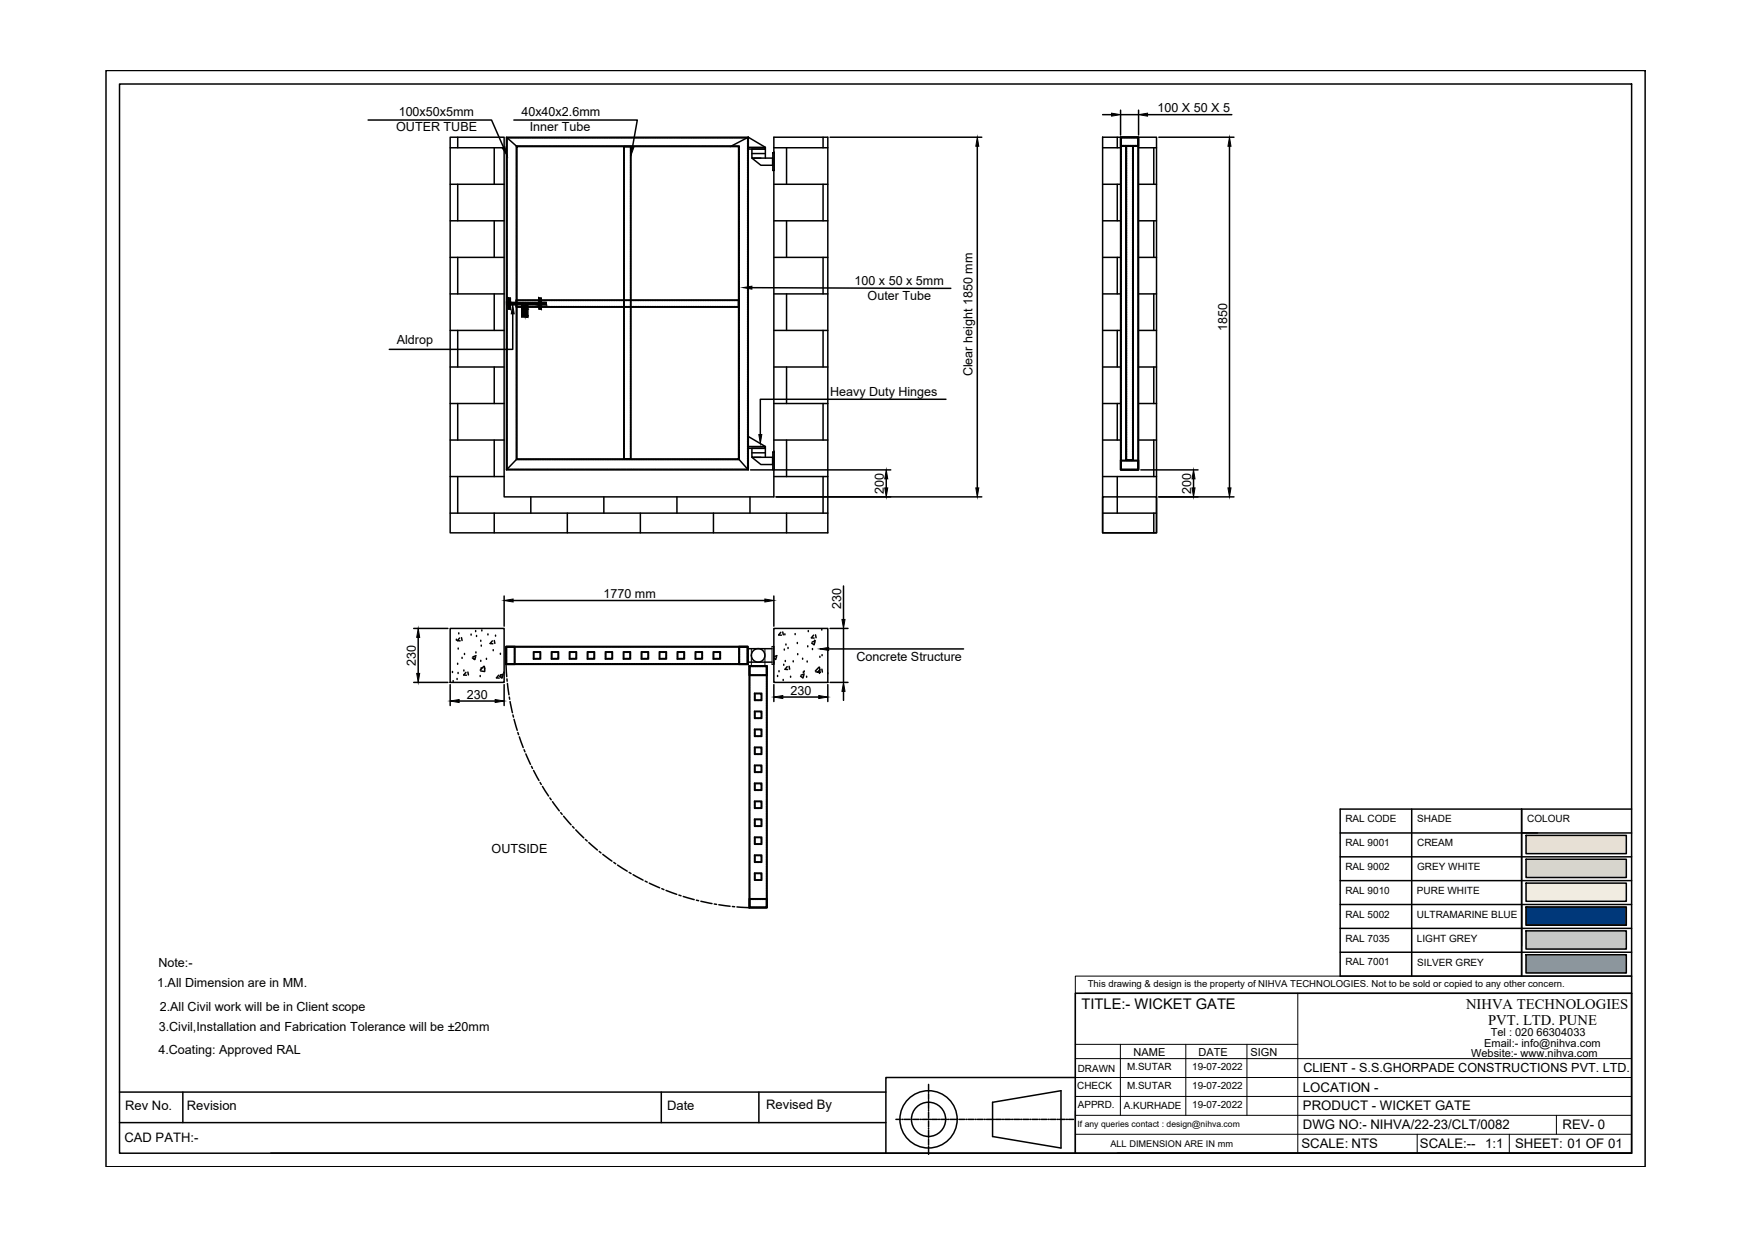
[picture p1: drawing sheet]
<svg xmlns="http://www.w3.org/2000/svg" width="297mm" height="210mm" viewBox="0 0 297 210" stroke-linecap="round" stroke-linejoin="round" font-family="sans-serif">
<defs><g id="words">
<g font-size="2.5">
<text x="183.7" y="171.4">TITLE:- WICKET GATE</text>
<text x="249" y="171.3">NIHVA TECHNOLOGIES</text>
<text x="252.7" y="174.1">PVT. LTD. PUNE</text>
</g>
<g font-size="2.2">
<text x="221.3" y="185.4">LOCATION -</text>
<text x="21.3" y="188.6">Rev No.</text>
<text x="31.7" y="188.6">Revision</text>
<text x="113.3" y="188.6">Date</text>
<text x="130.1" y="188.3">Revised By</text>
<text x="221.3" y="191.8">DWG NO:- NIHVA/22-23/CLT/0082</text>
<text x="221.3" y="188.6">PRODUCT - WICKET GATE</text>
<text x="265.4" y="191.8">REV- 0</text>
<text x="21.1" y="194">CAD PATH:-</text>
<text x="221" y="195">SCALE: NTS</text>
<text x="241.1" y="195">SCALE:--</text>
<text x="252.2" y="195">1:1</text>
<text x="257.3" y="195">SHEET: 01 OF 01</text>
</g>
<g font-size="2.1">
<text x="67.3" y="22.2">OUTER TUBE</text>
<text x="67.7" y="19.7">100x50x5mm</text>
<text x="88.6" y="19.7">40x40x2.6mm</text>
<text x="90" y="22.2">Inner Tube</text>
<text x="196.6" y="19.1">100 X 50 X 5</text>
<text x="145.1" y="48.4">100 x 50 x 5mm</text>
<text x="147.4" y="50.9">Outer Tube</text>
<text x="67.4" y="58.4">Aldrop</text>
<text x="208.4" y="56.3" transform="rotate(-90 208.4 56.3)">1850</text>
<text x="165.1" y="63.9" transform="rotate(-90 165.1 63.9)">Clear height 1850 mm</text>
<text x="141" y="67.2">Heavy Duty Hinges</text>
<text x="150.1" y="83.9" transform="rotate(-90 150.1 83.9)">200</text>
<text x="202.3" y="83.9" transform="rotate(-90 202.3 83.9)">200</text>
<text x="102.5" y="101.6">1770 mm</text>
<text x="142.8" y="103.3" transform="rotate(-90 142.8 103.3)">230</text>
<text x="70.6" y="113.1" transform="rotate(-90 70.6 113.1)">230</text>
<text x="145.5" y="112.2">Concrete Structure</text>
<text x="79.3" y="118.6">230</text>
<text x="134.2" y="118">230</text>
<text x="83.5" y="144.8">OUTSIDE</text>
<text x="26.7" y="167.7">1.All Dimension are in MM.</text>
<text x="26.9" y="164.2">Note:-</text>
<text x="27.1" y="171.7">2.All Civil work will be in Client scope</text>
<text x="26.9" y="179">4.Coating: Approved RAL</text>
<text x="27" y="175.2">3.Civil,Installation and Fabrication Tolerance will be ±20mm</text>
<text x="221.4" y="182.1">CLIENT - S.S.GHORPADE CONSTRUCTIONS PVT. LTD.</text>
</g>
<g font-size="1.9">
<text x="192.5" y="179.3">NAME</text>
<text x="203.5" y="179.3">DATE</text>
<text x="212.4" y="179.3">SIGN</text>
<text x="249.8" y="179.6">Website:- www.nihva.com</text>
<text x="252.1" y="177.8">Email:- info@nihva.com</text>
<text x="253.2" y="176">Tel : 020 66304033</text>
</g>
<g font-size="1.7">
<text x="228.5" y="139.6">RAL CODE</text>
<text x="228.5" y="143.7">RAL 9001</text>
<text x="240.7" y="143.7">CREAM</text>
<text x="240.7" y="139.6">SHADE</text>
<text x="259.4" y="139.6">COLOUR</text>
<text x="228.5" y="147.7">RAL 9002</text>
<text x="240.7" y="147.8">GREY WHITE</text>
<text x="228.5" y="151.8">RAL 9010</text>
<text x="228.5" y="155.8">RAL 5002</text>
<text x="240.6" y="155.8">ULTRAMARINE BLUE</text>
<text x="240.6" y="151.8">PURE WHITE</text>
<text x="228.5" y="159.9">RAL 7035</text>
<text x="240.6" y="159.9">LIGHT GREY</text>
<text x="228.5" y="163.9">RAL 7001</text>
<text x="240.7" y="164">SILVER GREY</text>
<text x="183" y="184.9">CHECK</text>
<text x="183" y="182.1">DRAWN</text>
<text x="191.4" y="181.7">M.SUTAR</text>
<text x="191.4" y="185">M.SUTAR</text>
<text x="202.5" y="181.7">19-07-2022</text>
<text x="202.5" y="184.9">19-07-2022</text>
<text x="183" y="188.1">APPRD.</text>
<text x="190.9" y="188.3">A.KURHADE</text>
<text x="202.5" y="188.2">19-07-2022</text>
</g>
<g font-size="1.6">
<text x="184.7" y="167.6">This drawing &amp; design is the property of NIHVA TECHNOLOGIES. Not to be sold or copied to any other concern.</text>
<text x="188.6" y="194.8">ALL DIMENSION ARE IN mm</text>
</g>
<text font-size="1.5" x="183" y="191.4">If any queries contact : design@nihva.com</text>
</g></defs>
<!-- layer: 0 -->
<g fill="none" stroke="#000" stroke-width=".25">
<path d="M18 12h261.4v186.1h-261.4zM20.3 14.3h256.8v181.5h-256.8zM187.3 19.5h1.5M190.3 18.7v4.2M190.3 19.5h3.1M193.4 18.7v4.2M194.9 19.5h14.3M62.5 20.4h21l2 4.6M76.5 23.3h9.1v61.1h45.8v-61.1h9.2v67.2h-64.1zM76.5 25.1h9.1M76.5 31.3h9.1M76.5 37.5h9.1"/>
<path d="M77.7 23.3v1.8M77.7 31.3v6.2M83.9 25.1v6.2M83.9 37.5v6.2M86 23.3h41.1v56.5h-41.1zM86 23.3l1.8 1.6M86.1 23.7v.2M86.1 24v.2M86.1 24.3v.2M86.1 24.6v.1M86.1 24.8v.2M86.1 25.1v.2"/>
<path d="M86.1 25.4v.2M86.1 25.7v.2M86.1 26v.2M86.1 26.3v.2M86.1 26.6v.2M86.1 26.9v.2M86.1 27.2v.2M86.1 27.5v.2M86.1 27.7v.3M86.1 28v.2M86.1 28.3v.2M86.1 28.6v.2"/>
<path d="M86.1 28.9v.2M86.1 29.2v.2M86.1 29.5v.2M86.1 29.8v.2M86.1 30.1v.2M86.1 30.4v.2M86.1 30.7v.2M86.1 31v.1M86.1 31.2v.2M86.1 31.5v.2M86.1 31.8v.2M86.1 32.1v.2"/>
<path d="M86.1 32.4v.2M86.1 32.7v.2M86.1 33v.2M86.1 33.3v.2M86.1 33.6v.2M86.1 33.9v.2M86.1 34.2v.1M86.1 34.4v.2M86.1 34.7v.2M86.1 35v.2M86.1 35.3v.2M86.1 35.6v.2"/>
<path d="M86.1 35.9v.2M86.1 36.2v.2M86.1 36.5v.2M86.1 36.8v.2M86.1 37.1v.2M86.1 37.3v.2M86.1 37.6v.2M86.1 37.9v.2M86.1 38.2v.2M86.1 38.5v.2M86.1 38.8v.2M86.1 39.1v.2"/>
<path d="M86.1 39.4v.2M86.1 39.7v.2M86.1 40v.2M86.3 23.4h-.2v.2M86.4 23.4h.2M86.7 23.4h.2M87 23.4h.2M87.3 23.4h.2M87.3 20.4h20.9l-.8 4.5M87.5 23.4h.2M87.7 25v.2M87.7 25.3v.2"/>
<path d="M87.7 25.6v.2M87.7 25.9v.2M87.7 26.2v.2M87.7 26.4v.2M87.7 26.7v.2M87.7 27v.2M87.7 27.3v.2M87.7 27.6v.2M87.7 27.9v.2M87.7 28.2v.2M87.7 28.5v.2M87.7 28.8v.2"/>
<path d="M87.7 29.1v.2M87.7 29.4v.1M87.7 29.7v.1M87.7 29.9v.2M87.7 30.2v.2M87.7 30.5v.2M87.7 30.8v.2M87.7 31.1v.2M87.7 31.4v.2M87.7 31.7v.2M87.7 32v.2M87.7 32.3v.2"/>
<path d="M87.7 32.6v.2M87.7 32.9v.1M87.7 33.1v.2M87.7 33.4v.2M87.7 33.7v.2M87.7 34v.2M87.7 34.3v.2M87.7 34.6v.2M87.7 34.9v.2M87.7 35.2v.2M87.7 35.5v.2M87.7 35.8v.2"/>
<path d="M87.7 36v.2M87.7 36.3v.2M87.7 36.6v.2M87.7 36.9v.2M87.7 37.2v.2M87.7 37.5v.2M87.7 37.8v.2M87.7 38.1v.2M87.7 38.4v.2M87.7 38.7v.2M87.7 39v.1M87.7 39.3v.1"/>
<path d="M87.7 39.5v.2M87.7 39.8v.2M87.8 24.9h37.6v53h-37.6zM87.8 24.8h-.1v.1M87.8 23.4h.2M87.9 24.8h.2M88.1 23.4h.2M88.2 24.8h.2M88.4 23.4h.2M88.5 24.8h.2M88.7 23.4h.2M88.8 24.8h.2"/>
<path d="M89 23.4h.2M89.1 24.8h.2M89.3 23.4h.2M89.4 24.8h.2M89.6 23.4h.2M89.7 24.8h.1M89.9 23.4h.2M89.9 24.8h.2M90.2 23.4h.2M90.2 24.8h.2M90.5 23.4h.1M90.5 24.8h.2"/>
<path d="M90.7 23.4h.2M90.8 24.8h.2M91 23.4h.2M91.1 24.8h.2M91.3 23.4h.2M91.4 24.8h.2M91.6 23.4h.2M91.7 24.8h.2M91.9 23.4h.2M92 24.8h.2M92.2 23.4h.2M92.3 24.8h.2"/>
<path d="M92.5 23.4h.2M92.6 24.8h.2M92.8 23.4h.2M92.8 24.8h.2M93.1 23.4h.2M93.1 24.8h.2M93.4 23.4h.2M93.4 24.8h.2M93.7 23.4h.2M93.7 24.8h.2M93.9 23.4h.2M94 24.8h.2"/>
<path d="M94.2 23.4h.2M94.3 24.8h.2M94.5 23.4h.2M94.6 24.8h.2M94.8 23.4h.2M94.9 24.8h.2M95.1 23.4h.2M95.2 24.8h.2M95.4 23.4h.2M95.5 24.8h.2M95.7 23.4h.2M95.8 24.8h.1"/>
<path d="M96 23.4h.2M96 24.8h.2M96.3 23.4h.2M96.3 24.8h.2M96.6 23.4h.2M96.6 24.8h.2M96.9 23.4h.1M96.9 24.8h.2M97.1 23.4h.2M97.2 24.8h.2M97.4 23.4h.2M97.5 24.8h.2"/>
<path d="M97.7 23.4h.2M97.8 24.8h.2M98 23.4h.2M98.1 24.8h.2M98.3 23.4h.2M98.4 24.8h.2M98.6 23.4h.2M98.7 24.8h.2M98.9 23.4h.2M99 24.8h.2M99.2 23.4h.2M99.3 24.8h.1"/>
<path d="M99.5 23.4h.2M99.5 24.8h.2M99.8 23.4h.2M99.8 24.8h.2M100.1 23.4h.1M100.1 24.8h.2M100.3 23.4h.2M100.4 24.8h.2M100.6 23.4h.2M100.7 24.8h.2M100.9 23.4h.2M101 24.8h.2"/>
<path d="M101.2 23.4h.2M101.3 24.8h.2M101.5 23.4h.2M101.6 24.8h.2M101.8 23.4h.2M101.9 24.8h.2M102.1 23.4h.2M102.2 24.8h.2M102.4 23.4h.2M102.4 24.8h.2M102.7 23.4h.2M102.7 24.8h.2"/>
<path d="M103 23.4h.2M103 24.8h.2M103.3 23.4h.2M103.3 24.8h.2M103.5 23.4h.2M103.6 24.8h.2M103.8 23.4h.2M103.9 24.8h.2M104.1 23.4h.2M104.2 24.8h.2M104.4 23.4h.2M104.5 24.8h.2"/>
<path d="M104.7 23.4h.2M104.8 24.8h.2M105 23.4h.2M105.1 24.8h.2M105.3 23.4h.2M105.4 24.8h.1M105.6 23.4h.2M105.6 24.8h.2M105.9 23.4h.2M105.9 24.9h1.3v53h-1.3zM105.9 24.8h.2M106 25.1v.2"/>
<path d="M106 25.4v.2M106 25.7v.2M106 26v.2M106 26.3v.2M106 26.6v.2M106 26.9v.2M106 27.2v.2M106 27.5v.2M106 27.8v.2M106 28v.2M106 28.3v.2M106 28.6v.2"/>
<path d="M106 28.9v.2M106 29.2v.2M106 29.5v.2M106 29.8v.2M106 30.1v.2M106 30.4v.2M106 30.7v.2M106 31v.2M106 31.3v.1M106 31.5v.2M106 31.8v.2M106 32.1v.2"/>
<path d="M106 32.4v.2M106 32.7v.2M106 33v.2M106 33.3v.2M106 33.6v.2M106 33.9v.2M106 34.2v.2M106 34.4v.2M106 34.7v.2M106 35v.2M106 35.3v.2M106 35.6v.2"/>
<path d="M106 35.9v.2M106 36.2v.2M106 36.5v.2M106 36.8v.2M106 37.1v.2M106 37.4v.1M106 37.6v.2M106 37.9v.2M106 38.2v.2M106 38.5v.2M106 38.8v.2M106 39.1v.2"/>
<path d="M106 39.4v.2M106 39.7v.2M106 40v.2M106.2 23.4h.2M106.2 24.9h-.2v.1M106.2 24.8h.2M106.3 24.9h.2M106.5 23.4h.1M106.5 24.8h.2M106.6 24.9h.2M106.7 23.4h.2M106.8 24.8h.2"/>
<path d="M106.9 24.9h.2v.1M107 23.4h.2M107.1 25.1v.2M107.1 25.4v.2M107.1 25.7v.2M107.1 26v.2M107.1 26.3v.2M107.1 26.6v.2M107.1 26.9v.2M107.1 27.2v.2M107.1 27.5v.2M107.1 27.8v.2"/>
<path d="M107.1 28v.2M107.1 28.3v.2M107.1 28.6v.2M107.1 28.9v.2M107.1 29.2v.2M107.1 29.5v.2M107.1 29.8v.2M107.1 30.1v.2M107.1 30.4v.2M107.1 30.7v.2M107.1 31v.2M107.1 31.3v.1"/>
<path d="M107.1 31.5v.2M107.1 31.8v.2M107.1 32.1v.2M107.1 32.4v.2M107.1 32.7v.2M107.1 33v.2M107.1 33.3v.2M107.1 33.6v.2M107.1 33.9v.2M107.1 34.2v.2M107.1 34.4v.2M107.1 34.7v.2"/>
<path d="M107.1 35v.2M107.1 35.3v.2M107.1 35.6v.2M107.1 35.9v.2M107.1 36.2v.2M107.1 36.5v.2M107.1 36.8v.2M107.1 37.1v.2M107.1 37.4v.1M107.1 37.6v.2M107.1 37.9v.2M107.1 38.2v.2"/>
<path d="M107.1 38.5v.2M107.1 38.8v.2M107.1 39.1v.2M107.1 39.4v.2M107.1 39.7v.2M107.1 40v.2M107.1 24.8h.2M107.3 23.4h.2M107.4 24.8h.2M107.6 23.4h.2M107.7 24.8h.2M107.9 23.4h.2"/>
<path d="M108 24.8h.2M108.2 23.4h.2M108.3 24.8h.2M108.5 23.4h.2M108.6 24.8h.2M108.8 23.4h.2M108.8 24.8h.2M109.1 23.4h.2M109.1 24.8h.2M109.4 23.4h.2M109.4 24.8h.2M109.7 23.4h.1"/>
<path d="M109.7 24.8h.2M109.9 23.4h.2M110 24.8h.2M110.2 23.4h.2M110.3 24.8h.2M110.5 23.4h.2M110.6 24.8h.2M110.8 23.4h.2M110.9 24.8h.2M111.1 23.4h.2M111.2 24.8h.2M111.4 23.4h.2"/>
<path d="M111.5 24.8h.2M111.7 23.4h.2M111.8 24.8h.2M112 23.4h.2M112 24.8h.2M112.3 23.4h.2M112.3 24.8h.2M112.6 23.4h.2M112.6 24.8h.2M112.9 23.4h.1M112.9 24.8h.2M113.1 23.4h.2"/>
<path d="M113.2 24.8h.2M113.4 23.4h.2M113.5 24.8h.2M113.7 23.4h.2M113.8 24.8h.2M114 23.4h.2M114.1 24.8h.2M114.3 23.4h.2M114.4 24.8h.2M114.6 23.4h.2M114.7 24.8h.2M114.9 23.4h.2"/>
<path d="M115 24.8h.1M115.2 23.4h.2M115.2 24.8h.2M115.5 23.4h.2M115.5 24.8h.2M115.8 23.4h.2M115.8 24.8h.2M116 23.4h.2M116.1 24.8h.2M116.3 23.4h.2M116.4 24.8h.2M116.6 23.4h.2"/>
<path d="M116.7 24.8h.2M116.9 23.4h.2M117 24.8h.2M117.2 23.4h.2M117.3 24.8h.2M117.5 23.4h.2M117.6 24.8h.2M117.8 23.4h.2M117.9 24.8h.2M118.1 23.4h.2M118.2 24.8h.1M118.4 23.4h.2"/>
<path d="M118.4 24.8h.2M118.7 23.4h.2M118.7 24.8h.2M119 23.4h.2M119 24.8h.2M119.3 23.4h.1M119.3 24.8h.2M119.5 23.4h.2M119.6 24.8h.2M119.8 23.4h.2M119.9 24.8h.2M120.1 23.4h.2"/>
<path d="M120.2 24.8h.2M120.4 23.4h.2M120.5 24.8h.2M120.7 23.4h.2M120.8 24.8h.2M121 23.4h.2M121.1 24.8h.2M121.3 23.4h.2M121.3 24.8h.2M121.6 23.4h.2M121.6 24.8h.2M121.9 23.4h.2"/>
<path d="M121.9 24.8h.2M122.2 23.4h.2M122.2 24.8h.2M122.4 23.4h.2M122.5 24.8h.2M122.7 23.4h.2M122.8 24.8h.2M123 23.4h.2M123.1 24.8h.2M123.3 23.4h.2M123.4 24.8h.2M123.6 23.4h.2"/>
<path d="M123.7 24.8h.2M123.9 23.4h.2M124 24.8h.2M124.2 23.4h.2M124.3 24.8h.2M124.5 23.4h.2M124.6 24.8h.1M124.8 23.4h.2M124.8 24.8h.2M125.1 23.4h.2M125.1 24.8h.2M125.4 23.4h.2"/>
<path d="M125.4 24.8h.2v.1M125.6 25v.2M125.6 25.3v.2M125.6 25.6v.2M125.6 25.9v.2M125.6 26.2v.2M125.6 26.4v.2M125.6 26.7v.2M125.6 27v.2M125.6 27.3v.2M125.6 27.6v.2M125.6 27.9v.2"/>
<path d="M125.6 28.2v.2M125.6 28.5v.2M125.6 28.8v.2M125.6 29.1v.2M125.6 29.4v.1M125.6 29.7v.1M125.6 29.9v.2M125.6 30.2v.2M125.6 30.5v.2M125.6 30.8v.2M125.6 31.1v.2M125.6 31.4v.2"/>
<path d="M125.6 31.7v.2M125.6 32v.2M125.6 32.3v.2M125.6 32.6v.2M125.6 32.9v.1M125.6 33.1v.2M125.6 33.4v.2M125.6 33.7v.2M125.6 34v.2M125.6 34.3v.2M125.6 34.6v.2M125.6 34.9v.2"/>
<path d="M125.6 35.2v.2M125.6 35.5v.2M125.6 35.8v.2M125.6 36v.2M125.6 36.3v.2M125.6 36.6v.2M125.6 36.9v.2M125.6 37.2v.2M125.6 37.5v.2M125.6 37.8v.2M125.6 38.1v.2M125.6 38.4v.2"/>
<path d="M125.6 38.7v.2M125.6 39v.1M125.6 39.3v.1M125.6 39.5v.2M125.6 39.8v.2M125.6 23.4h.2M125.9 23.4h.2M126.2 23.4h.2M126.5 23.4h.2M126.8 23.4h.2v.2M127 23.7v.2M127 24v.2"/>
<path d="M127 24.3v.2M127 24.6v.1M127 24.8v.2M127 25.1v.2M127 25.4v.2M127 25.7v.2M127 26v.2M127 26.3v.2M127 26.6v.2M127 26.9v.2M127 27.2v.2M127 27.5v.2"/>
<path d="M127 27.7v.3M127 28v.2M127 28.3v.2M127 28.6v.2M127 28.9v.2M127 29.2v.2M127 29.5v.2M127 29.8v.2M127 30.1v.2M127 30.4v.2M127 30.7v.2M127 31v.1"/>
<path d="M127 31.2v.2M127 31.5v.2M127 31.8v.2M127 32.1v.2M127 32.4v.2M127 32.7v.2M127 33v.2M127 33.3v.2M127 33.6v.2M127 33.9v.2M127 34.2v.1M127 34.4v.2"/>
<path d="M127 34.7v.2M127 35v.2M127 35.3v.2M127 35.6v.2M127 35.9v.2M127 36.2v.2M127 36.5v.2M127 36.8v.2M127 37.1v.2M127 37.3v.2M127 37.6v.2M127 37.9v.2"/>
<path d="M127 38.2v.2M127 38.5v.2M127 38.8v.2M127 39.1v.2M127 39.4v.2M127 39.7v.2M127 40v.2M127.1 25h2.9v.3h-2.9zM127.1 25v-1.7l2.9 1.7M127.1 23.3l-3.1 1.6M127.7 26.8l1.5 1.3h2v-1.3h-3.2M127.7 26.1h2.3"/>
<path d="M130 25.3h-2.3v1.5h1.5M130 25.3v1.5M131.4 25.1h9.2M131.5 37.5h9.1M131.5 31.3h9.1M133.6 25.1v6.2M133.6 37.5v6.2M139.8 23.3v1.8M139.8 31.3v6.2M141 23.3h25.7M166 24.8v58.1M187.3 23.3h9.1v67.2h-9.1z"/>
<path d="M187.3 25.1h3M187.3 31.3h3M187.3 37.5h3M189.7 23.3v1.8M189.7 31.3v6.2M190.3 23.3h3.1v56.5h-3.1zM190.3 23.3h3.1v1.5h-3.1zM190.4 23.5v1.2h.2M190.4 24.7v.2M190.4 25v.2M190.4 25.3v.2M190.4 25.6v.2"/>
<path d="M190.4 25.9v.2M190.4 26.2v.1M190.4 26.4v.2M190.4 26.7v.2M190.4 27v.2M190.4 27.3v.2M190.4 27.6v.2M190.4 27.9v.2M190.4 28.2v.2M190.4 28.5v.2M190.4 28.8v.2M190.4 29.1v.2"/>
<path d="M190.4 29.3v.2M190.4 29.6v.2M190.4 29.9v.2M190.4 30.2v.2M190.4 30.5v.2M190.4 30.8v.2M190.4 31.1v.2M190.4 31.4v.2M190.4 31.7v.2M190.4 32v.2M190.4 32.3v.2M190.4 32.6v.1"/>
<path d="M190.4 32.8v.2M190.4 33.1v.2M190.4 33.4v.2M190.4 33.7v.2M190.4 34v.2M190.4 34.3v.2M190.4 34.6v.2M190.4 34.9v.2M190.4 35.2v.2M190.4 35.5v.2M190.4 35.8v.1M190.4 36v.2"/>
<path d="M190.4 36.3v.2M190.4 36.6v.2M190.4 36.9v.2M190.4 37.2v.2M190.4 37.5v.2M190.4 37.8v.2M190.4 38.1v.2M190.4 38.4v.2M190.4 38.7v.2M190.4 38.9v.2M190.4 39.2v.2M190.4 39.5v.2"/>
<path d="M190.4 39.8v.2M190.6 23.3h-.2v.1M190.6 23.4h-.2v.2M190.7 23.3h.2M190.7 23.4h.2M190.7 24.7h.2M191 23.3h.2M191 23.4h.2M191 24.7h.2M191.2 24.8h1.2v53.4h-1.2zM191.3 25v-.2h.2h-.2v.2M191.3 23.3h.2"/>
<path d="M191.3 25.1v.2M191.3 25.4v.2M191.3 25.7v.2M191.3 26v.2M191.3 26.2v.2M191.3 26.5v.2M191.3 26.8v.2M191.3 27.1v.2M191.3 27.4v.2M191.3 27.7v.2M191.3 28v.2M191.3 28.3v.2"/>
<path d="M191.3 28.6v.2M191.3 28.9v.2M191.3 29.1v.2M191.3 29.4v.2M191.3 29.7v.2M191.3 30v.2M191.3 30.3v.2M191.3 30.6v.2M191.3 30.9v.2M191.3 31.2v.2M191.3 31.5v.2M191.3 31.8v.2"/>
<path d="M191.3 32.1v.2M191.3 32.4v.1M191.3 32.6v.2M191.3 32.9v.2M191.3 33.2v.2M191.3 33.5v.2M191.3 33.8v.2M191.3 34.1v.2M191.3 34.4v.2M191.3 34.7v.2M191.3 35v.2M191.3 35.3v.2"/>
<path d="M191.3 35.5v.3M191.3 35.8v.2M191.3 36.1v.2M191.3 36.4v.2M191.3 36.7v.2M191.3 37v.2M191.3 37.3v.2M191.3 37.6v.2M191.3 37.9v.2M191.3 38.2v.2M191.3 38.5v.2M191.3 38.7v.2"/>
<path d="M191.3 39v.2M191.3 39.3v.2M191.3 39.6v.2M191.3 39.9v.2M191.3 23.4h.2M191.3 24.7h.2M191.6 23.3h.2M191.6 24.8h.2M191.6 23.4h.2M191.6 24.7h.2M191.9 23.3h.2M191.9 24.8h.2"/>
<path d="M191.9 23.4h.2M191.9 24.7h.2M192.2 23.3h.2M192.2 23.4h.2M192.2 24.7h.2M192.4 25v-.2h-.2h.2v.2M192.4 25.1v.2M192.4 25.4v.2M192.4 25.7v.2M192.4 26v.2M192.4 26.2v.2M192.4 26.5v.2"/>
<path d="M192.4 26.8v.2M192.4 27.1v.2M192.4 27.4v.2M192.4 27.7v.2M192.4 28v.2M192.4 28.3v.2M192.4 28.6v.2M192.4 28.9v.2M192.4 29.1v.2M192.4 29.4v.2M192.4 29.7v.2M192.4 30v.2"/>
<path d="M192.4 30.3v.2M192.4 30.6v.2M192.4 30.9v.2M192.4 31.2v.2M192.4 31.5v.2M192.4 31.8v.2M192.4 32.1v.2M192.4 32.4v.1M192.4 32.6v.2M192.4 32.9v.2M192.4 33.2v.2M192.4 33.5v.2"/>
<path d="M192.4 33.8v.2M192.4 34.1v.2M192.4 34.4v.2M192.4 34.7v.2M192.4 35v.2M192.4 35.3v.2M192.4 35.5v.3M192.4 35.8v.2M192.4 36.1v.2M192.4 36.4v.2M192.4 36.7v.2M192.4 37v.2"/>
<path d="M192.4 37.3v.2M192.4 37.6v.2M192.4 37.9v.2M192.4 38.2v.2M192.4 38.5v.2M192.4 38.7v.2M192.4 39v.2M192.4 39.3v.2M192.4 39.6v.2M192.4 39.9v.2M192.5 23.3h.2M192.5 23.4h.2"/>
<path d="M192.5 24.7h.2M192.8 23.3h.2M192.8 23.4h.2M192.8 24.7h.2M193.1 23.4h.2v.2M193.1 23.3h.2v.1M193.1 24.7h.2M193.3 23.5v1.4M193.3 25v.2M193.3 25.3v.2M193.3 25.6v.2M193.3 25.9v.2"/>
<path d="M193.3 26.2v.1M193.3 26.4v.2M193.3 26.7v.2M193.3 27v.2M193.3 27.3v.2M193.3 27.6v.2M193.3 27.9v.2M193.3 28.2v.2M193.3 28.5v.2M193.3 28.8v.2M193.3 29.1v.2M193.3 29.3v.2"/>
<path d="M193.3 29.6v.2M193.3 29.9v.2M193.3 30.2v.2M193.3 30.5v.2M193.3 30.8v.2M193.3 31.1v.2M193.3 31.4v.2M193.3 31.7v.2M193.3 32v.2M193.3 32.3v.2M193.3 32.6v.1M193.3 32.8v.2"/>
<path d="M193.3 33.1v.2M193.3 33.4v.2M193.3 33.7v.2M193.3 34v.2M193.3 34.3v.2M193.3 34.6v.2M193.3 34.9v.2M193.3 35.2v.2M193.3 35.5v.2M193.3 35.8v.1M193.3 36v.2M193.3 36.3v.2"/>
<path d="M193.3 36.6v.2M193.3 36.9v.2M193.3 37.2v.2M193.3 37.5v.2M193.3 37.8v.2M193.3 38.1v.2M193.3 38.4v.2M193.3 38.7v.2M193.3 38.9v.2M193.3 39.2v.2M193.3 39.5v.2M193.3 39.8v.2"/>
<path d="M193.4 25.1h3M193.4 31.3h3M193.4 37.5h3M196 25.1v6.2M196 37.5v6.2M196.8 23.3h12.8M208.8 24.8v58.1M76.5 43.7h9.1M76.5 49.9h9.1M76.5 56.1h9.1M77.7 43.7v6.2M77.7 56.1v6.2"/>
<path d="M83.9 49.9v6.2M86.1 40.3v.1M86.1 40.5v.2M86.1 40.8v.2M86.1 41.1v.2M86.1 41.4v.2M86.1 41.7v.2M86.1 42v.2M86.1 42.3v.2M86.1 42.6v.2M86.1 42.9v.2M86.1 43.2v.2"/>
<path d="M86.1 43.5v.2M86.1 43.8v.1M86.1 44v.2M86.1 44.3v.2M86.1 44.6v.2M86.1 44.9v.2M86.1 45.2v.2M86.1 45.5v.2M86.1 45.8v.2M86.1 46.1v.2M86.1 46.4v.2M86.1 46.7v.2"/>
<path d="M86.1 46.9v.2M86.1 47.2v.2M86.1 47.5v.2M86.1 47.8v.2M86.1 48.1v.2M86.1 48.4v.2M86.1 48.7v.2M86.1 49v.2M86.1 49.3v.2M86.1 49.6v.2M86.1 49.9v.1M86.1 50.1v.2"/>
<path d="M86.1 50.4v.2M86.1 50.7v.2M86.1 51v.2M86.1 51.3v.2M86.1 51.6v.2M86.1 51.9v.2M86.1 52.2v.2M86.1 52.5v.2M86.1 52.8v.2M86.1 53.1v.2M86.1 53.4v.1M86.1 53.6v.2"/>
<path d="M86.1 53.9v.2M86.1 54.2v.2M86.1 54.5v.2M86.1 54.8v.2M86.1 55.1v.2M86.1 55.4v.2M86.1 55.7v.2M86.1 56v.2M86.1 56.3v.2M86.1 56.5v.2M86.1 56.8v.2M86.1 57.1v.2"/>
<path d="M86.1 57.4v.2M86.1 57.7v.2M86.1 58v.2M86.1 58.3v.2M86.1 58.6v.2M86.1 58.9v.2M86.1 59.2v.2M86.1 59.5v.1M86.1 59.7v.2M87.1 53.3v6h-21M87.7 50.9h37.7v1.3h-37.7zM87.7 40.1v.2"/>
<path d="M87.7 40.4v.2M87.7 40.7v.2M87.7 41v.2M87.7 41.3v.2M87.7 41.6v.2M87.7 41.9v.2M87.7 42.2v.2M87.7 42.4v.2M87.7 42.7v.2M87.7 43v.2M87.7 43.3v.2M87.7 43.6v.2"/>
<path d="M87.7 43.9v.2M87.7 44.2v.2M87.7 44.5v.2M87.7 44.8v.2M87.7 45.1v.2M87.7 45.4v.2M87.7 45.6v.2M87.7 45.9v.2M87.7 46.2v.2M87.7 46.5v.2M87.7 46.8v.2M87.7 47.1v.2"/>
<path d="M87.7 47.4v.2M87.7 47.7v.2M87.7 48v.2M87.7 48.3v.2M87.7 48.6v.1M87.7 48.8v.2M87.7 49.1v.2M87.7 49.4v.2M87.7 49.7v.2M87.7 50v.2M87.7 50.3v.2M87.7 50.6v.2"/>
<path d="M87.7 50.9v.2M87.7 51.2v1M87.7 52.3v.2M87.7 52.6v.2M87.7 52.9v.2M87.7 53.2v.2M87.7 53.5v.2M87.7 53.8v.2M87.7 54.1v.2M87.7 54.4v.2M87.7 54.7v.2M87.7 55v.1"/>
<path d="M87.7 55.2v.2M87.7 55.5v.2M87.7 55.8v.2M87.7 56.1v.2M87.7 56.4v.2M87.7 56.7v.2M87.7 57v.2M87.7 57.3v.2M87.7 57.6v.2M87.7 57.9v.2M87.7 58.2v.1M87.7 58.4v.2"/>
<path d="M87.7 58.7v.2M87.7 59v.2M87.7 59.3v.2M87.7 59.6v.2M87.7 59.9v.2M87.7 52.1h.2M87.9 51h-.2v.2M88 52.1h.2M88 51h.2M88.3 52.1h.2M88.3 51h.2M88.6 52.1h.2"/>
<path d="M88.6 51h.2M88.9 52.1h.2M88.9 51h.2M89.2 52.1h.2M89.2 51h.2M89.5 52.1h.1M89.5 51h.1M89.7 52.1h.2M89.7 51h.2M90 52.1h.2M90 51h.2M90.3 52.1h.2"/>
<path d="M90.3 51h.2M90.6 52.1h.2M90.6 51h.2M90.9 52.1h.2M90.9 51h.2M91.2 52.1h.2M91.2 51h.2M91.5 52.1h.2M91.5 51h.2M91.8 52.1h.2M91.8 51h.2M92.1 52.1h.2"/>
<path d="M92.1 51h.2M92.4 52.1h.2M92.4 51h.2M92.6 52.1h.2M92.6 51h.2M92.9 52.1h.2M92.9 51h.2M93.2 52.1h.2M93.2 51h.2M93.5 52.1h.2M93.5 51h.2M93.8 52.1h.2"/>
<path d="M93.8 51h.2M94.1 52.1h.2M94.1 51h.2M94.4 52.1h.2M94.4 51h.2M94.7 52.1h.2M94.7 51h.2M95 52.1h.2M95 51h.2M95.3 52.1h.2M95.3 51h.2M95.6 52.1h.1"/>
<path d="M95.6 51h.1M95.8 52.1h.2M95.8 51h.2M96.1 52.1h.2M96.1 51h.2M96.4 52.1h.2M96.4 51h.2M96.7 52.1h.2M96.7 51h.2M97 52.1h.2M97 51h.2M97.3 52.1h.2"/>
<path d="M97.3 51h.2M97.6 52.1h.2M97.6 51h.2M97.9 52.1h.2M97.9 51h.2M98.2 52.1h.2M98.2 51h.2M98.5 52.1h.2M98.5 51h.2M98.8 52.1h.2M98.8 51h.2M99 52.1h.2"/>
<path d="M99 51h.2M99.3 52.1h.2M99.3 51h.2M99.6 52.1h.2M99.6 51h.2M99.9 52.1h.2M99.9 51h.2M100.2 52.1h.2M100.2 51h.2M100.5 52.1h.2M100.5 51h.2M100.8 52.1h.2"/>
<path d="M100.8 51h.2M101.1 52.1h.2M101.1 51h.2M101.4 52.1h.2M101.4 51h.2M101.7 52.1h.2M101.7 51h.2M102 52.1h.2M102 51h.2M102.2 52.1h.2M102.2 51h.2M102.5 52.1h.2"/>
<path d="M102.5 51h.2M102.8 52.1h.2M102.8 51h.2M103.1 52.1h.2M103.1 51h.2M103.4 52.1h.2M103.4 51h.2M103.7 52.1h.2M103.7 51h.2M104 52.1h.2M104 51h.2M104.3 52.1h.2"/>
<path d="M104.3 51h.2M104.6 52.1h.2M104.6 51h.2M104.9 52.1h.2M104.9 51h.2M105.2 52.1h.1M105.2 51h.1M105.4 52.1h.2M105.4 51h.2M105.7 52.1h.2M105.7 51h.2M106 40.3v.2"/>
<path d="M106 40.6v.2M106 40.9v.1M106 41.1v.2M106 41.4v.2M106 41.7v.2M106 42v.2M106 42.3v.2M106 42.6v.2M106 42.9v.2M106 43.2v.2M106 43.5v.2M106 43.8v.2"/>
<path d="M106 44v.2M106 44.3v.2M106 44.6v.2M106 44.9v.2M106 45.2v.2M106 45.5v.2M106 45.8v.2M106 46.1v.2M106 46.4v.2M106 46.7v.2M106 47v.1M106 47.2v.2"/>
<path d="M106 47.5v.2M106 47.8v.2M106 48.1v.2M106 48.4v.2M106 48.7v.2M106 49v.2M106 49.3v.2M106 49.6v.2M106 49.9v.2M106 50.2v.1M106 50.5v.1M106 50.7v.2"/>
<path d="M106 51.3v.2M106 51.6v.2M106 51.9v.2h.2M106 52.2v.2M106 52.5v.2M106 52.8v.2M106 53.1v.2M106 53.4v.2M106 53.6v.2M106 53.9v.2M106 54.2v.2M106 54.5v.2"/>
<path d="M106 54.8v.2M106 55.1v.2M106 55.4v.2M106 55.7v.2M106 56v.2M106 56.3v.2M106 56.6v.1M106 56.8v.2M106 57.1v.2M106 57.4v.2M106 57.7v.2M106 58v.2"/>
<path d="M106 58.3v.2M106 58.6v.2M106 58.9v.2M106 59.2v.2M106 59.5v.2M106 59.8v.1M106.2 51h-.2v.2M106.3 52.1h.2M106.3 51h.2M106.6 52.1h.2M106.6 51h.2M106.9 51h.2v.2"/>
<path d="M107.1 40.3v.2M107.1 40.6v.2M107.1 40.9v.1M107.1 41.1v.2M107.1 41.4v.2M107.1 41.7v.2M107.1 42v.2M107.1 42.3v.2M107.1 42.6v.2M107.1 42.9v.2M107.1 43.2v.2M107.1 43.5v.2"/>
<path d="M107.1 43.8v.2M107.1 44v.2M107.1 44.3v.2M107.1 44.6v.2M107.1 44.9v.2M107.1 45.2v.2M107.1 45.5v.2M107.1 45.8v.2M107.1 46.1v.2M107.1 46.4v.2M107.1 46.7v.2M107.1 47v.1"/>
<path d="M107.1 47.2v.2M107.1 47.5v.2M107.1 47.8v.2M107.1 48.1v.2M107.1 48.4v.2M107.1 48.7v.2M107.1 49v.2M107.1 49.3v.2M107.1 49.6v.2M107.1 49.9v.2M107.1 50.2v.1M107.1 50.5v.1"/>
<path d="M107.1 50.7v.2M107.1 51.3v.2M107.1 51.6v.2M107.1 51.9v.2h-.2M107.1 52.2v.2M107.1 52.5v.2M107.1 52.8v.2M107.1 53.1v.2M107.1 53.4v.2M107.1 53.6v.2M107.1 53.9v.2M107.1 54.2v.2"/>
<path d="M107.1 54.5v.2M107.1 54.8v.2M107.1 55.1v.2M107.1 55.4v.2M107.1 55.7v.2M107.1 56v.2M107.1 56.3v.2M107.1 56.6v.1M107.1 56.8v.2M107.1 57.1v.2M107.1 57.4v.2M107.1 57.7v.2"/>
<path d="M107.1 58v.2M107.1 58.3v.2M107.1 58.6v.2M107.1 58.9v.2M107.1 59.2v.2M107.1 59.5v.2M107.1 59.8v.1M107.2 52.1h.2M107.2 51h.2M107.5 52.1h.2M107.5 51h.2M107.8 52.1h.2"/>
<path d="M107.8 51h.2M108.1 52.1h.2M108.1 51h.2M108.4 52.1h.2M108.4 51h.2M108.6 52.1h.2M108.6 51h.2M108.9 52.1h.2M108.9 51h.2M109.2 52.1h.2M109.2 51h.2M109.5 52.1h.2"/>
<path d="M109.5 51h.2M109.8 52.1h.2M109.8 51h.2M110.1 52.1h.2M110.1 51h.2M110.4 52.1h.2M110.4 51h.2M110.7 52.1h.2M110.7 51h.2M111 52.1h.2M111 51h.2M111.3 52.1h.2"/>
<path d="M111.3 51h.2M111.6 52.1h.1M111.6 51h.1M111.8 52.1h.2M111.8 51h.2M112.1 52.1h.2M112.1 51h.2M112.4 52.1h.2M112.4 51h.2M112.7 52.1h.2M112.7 51h.2M113 52.1h.2"/>
<path d="M113 51h.2M113.3 52.1h.2M113.3 51h.2M113.6 52.1h.2M113.6 51h.2M113.9 52.1h.2M113.9 51h.2M114.2 52.1h.2M114.2 51h.2M114.5 52.1h.2M114.5 51h.2M114.8 52.1h.1"/>
<path d="M114.8 51h.1M115 52.1h.2M115 51h.2M115.3 52.1h.2M115.3 51h.2M115.6 52.1h.2M115.6 51h.2M115.9 52.1h.2M115.9 51h.2M116.2 52.1h.2M116.2 51h.2M116.5 52.1h.2"/>
<path d="M116.5 51h.2M116.8 52.1h.2M116.8 51h.2M117.1 52.1h.2M117.1 51h.2M117.4 52.1h.2M117.4 51h.2M117.7 52.1h.2M117.7 51h.2M118 52.1h.2M118 51h.2M118.2 52.1h.2"/>
<path d="M118.2 51h.2M118.5 52.1h.2M118.5 51h.2M118.8 52.1h.2M118.8 51h.2M119.1 52.1h.2M119.1 51h.2M119.4 52.1h.2M119.4 51h.2M119.7 52.1h.2M119.7 51h.2M120 52.1h.2"/>
<path d="M120 51h.2M120.3 52.1h.2M120.3 51h.2M120.6 52.1h.2M120.6 51h.2M120.9 52.1h.2M120.9 51h.2M121.2 52.1h.1M121.2 51h.1M121.4 52.1h.2M121.4 51h.2M121.7 52.1h.2"/>
<path d="M121.7 51h.2M122 52.1h.2M122 51h.2M122.3 52.1h.2M122.3 51h.2M122.6 52.1h.2M122.6 51h.2M122.9 52.1h.2M122.9 51h.2M123.2 52.1h.2M123.2 51h.2M123.5 52.1h.2"/>
<path d="M123.5 51h.2M123.8 52.1h.2M123.8 51h.2M124.1 52.1h.2M124.1 51h.2M124.4 52.1h.1M124.4 51h.1M124.6 52.1h.2M124.6 51h.2M124.9 52.1h.2M124.9 51h.2M125.2 51h.2v.2"/>
<path d="M125.4 51.9v.2h-.2M125.4 51.3v.2M125.4 51.6v.2M125.6 40.1v.2M125.6 40.4v.2M125.6 40.7v.2M125.6 41v.2M125.6 41.3v.2M125.6 41.6v.2M125.6 41.9v.2M125.6 42.2v.2M125.6 42.4v.2"/>
<path d="M125.6 42.7v.2M125.6 43v.2M125.6 43.3v.2M125.6 43.6v.2M125.6 43.9v.2M125.6 44.2v.2M125.6 44.5v.2M125.6 44.8v.2M125.6 45.1v.2M125.6 45.4v.2M125.6 45.6v.2M125.6 45.9v.2"/>
<path d="M125.6 46.2v.2M125.6 46.5v.2M125.6 46.8v.2M125.6 47.1v.2M125.6 47.4v.2M125.6 47.7v.2M125.6 48v.2M125.6 48.3v.2M125.6 48.6v.1M125.6 48.8v.2M125.6 49.1v.2M125.6 49.4v.2"/>
<path d="M125.6 49.7v.2M125.6 50v.2M125.6 50.3v.2M125.6 50.6v.2M125.6 50.9v.2M125.6 51.2v.2M125.6 51.5v.2M125.6 51.8v.2M125.6 52v.2M125.6 52.3v.2M125.6 52.6v.2M125.6 52.9v.2"/>
<path d="M125.6 53.2v.2M125.6 53.5v.2M125.6 53.8v.2M125.6 54.1v.2M125.6 54.4v.2M125.6 54.7v.2M125.6 55v.1M125.6 55.2v.2M125.6 55.5v.2M125.6 55.8v.2M125.6 56.1v.2M125.6 56.4v.2"/>
<path d="M125.6 56.7v.2M125.6 57v.2M125.6 57.3v.2M125.6 57.6v.2M125.6 57.9v.2M125.6 58.2v.1M125.6 58.4v.2M125.6 58.7v.2M125.6 59v.2M125.6 59.3v.2M125.6 59.6v.2M125.6 59.9v.2"/>
<path d="M127 40.3v.1M127 40.5v.2M127 40.8v.2M127 41.1v.2M127 41.4v.2M127 41.7v.2M127 42v.2M127 42.3v.2M127 42.6v.2M127 42.9v.2M127 43.2v.2M127 43.5v.2"/>
<path d="M127 43.8v.1M127 44v.2M127 44.3v.2M127 44.6v.2M127 44.9v.2M127 45.2v.2M127 45.5v.2M127 45.8v.2M127 46.1v.2M127 46.4v.2M127 46.7v.2M127 46.9v.2"/>
<path d="M127 47.2v.2M127 47.5v.2M127 47.8v.2M127 48.1v.2M127 48.4v.2M127 48.7v.2M127 49v.2M127 49.3v.2M127 49.6v.2M127 49.9v.1M127 50.1v.2M127 50.4v.2"/>
<path d="M127 50.7v.2M127 51v.2M127 51.3v.2M127 51.6v.2M127 51.9v.2M127 52.2v.2M127 52.5v.2M127 52.8v.2M127 53.1v.2M127 53.4v.1M127 53.6v.2M127 53.9v.2"/>
<path d="M127 54.2v.2M127 54.5v.2M127 54.8v.2M127 55.1v.2M127 55.4v.2M127 55.7v.2M127 56v.2M127 56.3v.2M127 56.5v.2M127 56.8v.2M127 57.1v.2M127 57.4v.2"/>
<path d="M127 57.7v.2M127 58v.2M127 58.3v.2M127 58.6v.2M127 58.9v.2M127 59.2v.2M127 59.5v.1M127 59.7v.2M127.7 48.9l33.8 .1M131.5 56.1h9.1M131.5 49.9h9.1M131.5 43.7h9.1"/>
<path d="M133.6 49.9v6.2M139.8 43.7v6.2M139.8 56.1v6.2M187.3 43.7h3M187.3 49.9h3M187.3 56.1h3M189.7 43.7v6.2M189.7 56.1v6.2M190.4 40.1v.2M190.4 40.4v.2M190.4 40.7v.2M190.4 41v.2"/>
<path d="M190.4 41.3v.2M190.4 41.6v.2M190.4 41.9v.1M190.4 42.2v.1M190.4 42.4v.2M190.4 42.7v.2M190.4 43v.2M190.4 43.3v.2M190.4 43.6v.2M190.4 43.9v.2M190.4 44.2v.2M190.4 44.5v.2"/>
<path d="M190.4 44.8v.2M190.4 45.1v.2M190.4 45.3v.2M190.4 45.6v.2M190.4 45.9v.2M190.4 46.2v.2M190.4 46.5v.2M190.4 46.8v.2M190.4 47.1v.2M190.4 47.4v.2M190.4 47.7v.2M190.4 48v.2"/>
<path d="M190.4 48.3v.2M190.4 48.5v.2M190.4 48.8v.2M190.4 49.1v.2M190.4 49.4v.2M190.4 49.7v.2M190.4 50v.2M190.4 50.3v.2M190.4 50.6v.2M190.4 50.9v.2M190.4 51.2v.2M190.4 51.5v.1"/>
<path d="M190.4 51.8v.1M190.4 52v.2M190.4 52.3v.2M190.4 52.6v.2M190.4 52.9v.2M190.4 53.2v.2M190.4 53.5v.2M190.4 53.8v.2M190.4 54.1v.2M190.4 54.4v.2M190.4 54.7v.2M190.4 54.9v.2"/>
<path d="M190.4 55.2v.2M190.4 55.5v.2M190.4 55.8v.2M190.4 56.1v.2M190.4 56.4v.2M190.4 56.7v.2M190.4 57v.2M190.4 57.3v.2M190.4 57.6v.2M190.4 57.9v.1M190.4 58.1v.2M190.4 58.4v.2"/>
<path d="M190.4 58.7v.2M190.4 59v.2M190.4 59.3v.2M190.4 59.6v.2M190.4 59.9v.2M191.3 40.2v.2M191.3 40.5v.2M191.3 40.8v.2M191.3 41.1v.2M191.3 41.4v.2M191.3 41.7v.2M191.3 42v.1"/>
<path d="M191.3 42.2v.2M191.3 42.5v.2M191.3 42.8v.2M191.3 43.1v.2M191.3 43.4v.2M191.3 43.7v.2M191.3 44v.2M191.3 44.3v.2M191.3 44.6v.2M191.3 44.9v.2M191.3 45.1v.2M191.3 45.4v.2"/>
<path d="M191.3 45.7v.2M191.3 46v.2M191.3 46.3v.2M191.3 46.6v.2M191.3 46.9v.2M191.3 47.2v.2M191.3 47.5v.2M191.3 47.8v.2M191.3 48.1v.1M191.3 48.3v.2M191.3 48.6v.2M191.3 48.9v.2"/>
<path d="M191.3 49.2v.2M191.3 49.5v.2M191.3 49.8v.2M191.3 50.1v.2M191.3 50.4v.2M191.3 50.7v.2M191.3 51v.2M191.3 51.3v.2M191.3 51.6v.1M191.3 51.8v.2M191.3 52.1v.2M191.3 52.4v.2"/>
<path d="M191.3 52.7v.2M191.3 53v.2M191.3 53.3v.2M191.3 53.6v.2M191.3 53.9v.2M191.3 54.2v.2M191.3 54.5v.2M191.3 54.7v.2M191.3 55v.2M191.3 55.3v.2M191.3 55.6v.2M191.3 55.9v.2"/>
<path d="M191.3 56.2v.2M191.3 56.5v.2M191.3 56.8v.2M191.3 57.1v.2M191.3 57.4v.2M191.3 57.7v.1M191.3 57.9v.2M191.3 58.2v.2M191.3 58.5v.2M191.3 58.8v.2M191.3 59.1v.2M191.3 59.4v.2"/>
<path d="M191.3 59.7v.2M191.3 60v.2M192.4 40.2v.2M192.4 40.5v.2M192.4 40.8v.2M192.4 41.1v.2M192.4 41.4v.2M192.4 41.7v.2M192.4 42v.1M192.4 42.2v.2M192.4 42.5v.2M192.4 42.8v.2"/>
<path d="M192.4 43.1v.2M192.4 43.4v.2M192.4 43.7v.2M192.4 44v.2M192.4 44.3v.2M192.4 44.6v.2M192.4 44.9v.2M192.4 45.1v.2M192.4 45.4v.2M192.4 45.7v.2M192.4 46v.2M192.4 46.3v.2"/>
<path d="M192.4 46.6v.2M192.4 46.9v.2M192.4 47.2v.2M192.4 47.5v.2M192.4 47.8v.2M192.4 48.1v.1M192.4 48.3v.2M192.4 48.6v.2M192.4 48.9v.2M192.4 49.2v.2M192.4 49.5v.2M192.4 49.8v.2"/>
<path d="M192.4 50.1v.2M192.4 50.4v.2M192.4 50.7v.2M192.4 51v.2M192.4 51.3v.2M192.4 51.6v.1M192.4 51.8v.2M192.4 52.1v.2M192.4 52.4v.2M192.4 52.7v.2M192.4 53v.2M192.4 53.3v.2"/>
<path d="M192.4 53.6v.2M192.4 53.9v.2M192.4 54.2v.2M192.4 54.5v.2M192.4 54.7v.2M192.4 55v.2M192.4 55.3v.2M192.4 55.6v.2M192.4 55.9v.2M192.4 56.2v.2M192.4 56.5v.2M192.4 56.8v.2"/>
<path d="M192.4 57.1v.2M192.4 57.4v.2M192.4 57.7v.1M192.4 57.9v.2M192.4 58.2v.2M192.4 58.5v.2M192.4 58.8v.2M192.4 59.1v.2M192.4 59.4v.2M192.4 59.7v.2M192.4 60v.2M193.3 40.1v.2"/>
<path d="M193.3 40.4v.2M193.3 40.7v.2M193.3 41v.2M193.3 41.3v.2M193.3 41.6v.2M193.3 41.9v.1M193.3 42.2v.1M193.3 42.4v.2M193.3 42.7v.2M193.3 43v.2M193.3 43.3v.2M193.3 43.6v.2"/>
<path d="M193.3 43.9v.2M193.3 44.2v.2M193.3 44.5v.2M193.3 44.8v.2M193.3 45.1v.2M193.3 45.3v.2M193.3 45.6v.2M193.3 45.9v.2M193.3 46.2v.2M193.3 46.5v.2M193.3 46.8v.2M193.3 47.1v.2"/>
<path d="M193.3 47.4v.2M193.3 47.7v.2M193.3 48v.2M193.3 48.3v.2M193.3 48.5v.2M193.3 48.8v.2M193.3 49.1v.2M193.3 49.4v.2M193.3 49.7v.2M193.3 50v.2M193.3 50.3v.2M193.3 50.6v.2"/>
<path d="M193.3 50.9v.2M193.3 51.2v.2M193.3 51.5v.1M193.3 51.8v.1M193.3 52v.2M193.3 52.3v.2M193.3 52.6v.2M193.3 52.9v.2M193.3 53.2v.2M193.3 53.5v.2M193.3 53.8v.2M193.3 54.1v.2"/>
<path d="M193.3 54.4v.2M193.3 54.7v.2M193.3 54.9v.2M193.3 55.2v.2M193.3 55.5v.2M193.3 55.8v.2M193.3 56.1v.2M193.3 56.4v.2M193.3 56.7v.2M193.3 57v.2M193.3 57.3v.2M193.3 57.6v.2"/>
<path d="M193.3 57.9v.1M193.3 58.1v.2M193.3 58.4v.2M193.3 58.7v.2M193.3 59v.2M193.3 59.3v.2M193.3 59.6v.2M193.3 59.9v.2M193.4 43.7h3M193.4 49.9h3M193.4 56.1h3M196 49.9v6.2"/>
<path d="M76.5 62.3h9.1M76.5 68.5h9.1M76.5 74.7h9.1M77.7 68.5v6.2M83.9 62.3v6.2M83.9 74.7v6.2M86.1 79.5v.2h.2M86.1 60v.2M86.1 60.3v.2M86.1 60.6v.2M86.1 60.9v.2M86.1 61.2v.2"/>
<path d="M86.1 61.5v.2M86.1 61.8v.2M86.1 62.1v.2M86.1 62.4v.2M86.1 62.7v.2M86.1 62.9v.2M86.1 63.2v.2M86.1 63.5v.2M86.1 63.8v.2M86.1 64.1v.2M86.1 64.4v.2M86.1 64.7v.2"/>
<path d="M86.1 65v.2M86.1 65.3v.2M86.1 65.6v.2M86.1 65.8v.3M86.1 66.1v.2M86.1 66.4v.2M86.1 66.7v.2M86.1 67v.2M86.1 67.3v.2M86.1 67.6v.2M86.1 67.9v.2M86.1 68.2v.2"/>
<path d="M86.1 68.5v.2M86.1 68.8v.2M86.1 69.1v.1M86.1 69.3v.2M86.1 69.6v.2M86.1 69.9v.2M86.1 70.2v.2M86.1 70.5v.2M86.1 70.8v.2M86.1 71.1v.2M86.1 71.4v.2M86.1 71.7v.2"/>
<path d="M86.1 72v.2M86.1 72.3v.1M86.1 72.5v.2M86.1 72.8v.2M86.1 73.1v.2M86.1 73.4v.2M86.1 73.7v.2M86.1 74v.2M86.1 74.3v.2M86.1 74.6v.2M86.1 74.9v.2M86.1 75.2v.2"/>
<path d="M86.1 75.4v.2M86.1 75.7v.2M86.1 76v.2M86.1 76.3v.2M86.1 76.6v.2M86.1 76.9v.2M86.1 77.2v.2M86.1 77.5v.2M86.1 77.8v.2M86.1 78.1v.2M86.1 78.4v.2M86.1 78.7v.1"/>
<path d="M86.1 78.9v.2M86.1 79.2v.2M86.4 79.7h.2M86.7 79.7h.2M87 79.7h.2M87.3 79.7h.2M87.5 79.7h.2M87.7 77.9v.2h.1M87.7 60.2v.2M87.7 60.5v.2M87.7 60.8v.2M87.7 61.1v.2"/>
<path d="M87.7 61.4v.2M87.7 61.6v.2M87.7 61.9v.2M87.7 62.2v.2M87.7 62.5v.2M87.7 62.8v.2M87.7 63.1v.2M87.7 63.4v.2M87.7 63.7v.2M87.7 64v.2M87.7 64.3v.2M87.7 64.6v.1"/>
<path d="M87.7 64.8v.2M87.7 65.1v.2M87.7 65.4v.2M87.7 65.7v.2M87.7 66v.2M87.7 66.3v.2M87.7 66.6v.2M87.7 66.9v.2M87.7 67.2v.2M87.7 67.5v.2M87.7 67.8v.1M87.7 68v.2"/>
<path d="M87.7 68.3v.2M87.7 68.6v.2M87.7 68.9v.2M87.7 69.2v.2M87.7 69.5v.2M87.7 69.8v.2M87.7 70.1v.2M87.7 70.4v.2M87.7 70.7v.2M87.7 71v.2M87.7 71.2v.2M87.7 71.5v.2"/>
<path d="M87.7 71.8v.2M87.7 72.1v.2M87.7 72.4v.2M87.7 72.7v.2M87.7 73v.2M87.7 73.3v.2M87.7 73.6v.2M87.7 73.9v.2M87.7 74.2v.1M87.7 74.4v.2M87.7 74.7v.2M87.7 75v.2"/>
<path d="M87.7 75.3v.2M87.7 75.6v.2M87.7 75.9v.2M87.7 76.2v.2M87.7 76.5v.2M87.7 76.8v.2M87.7 77.1v.2M87.7 77.4v.1M87.7 77.6v.2M87.8 77.9l-1.8 1.9M87.8 79.7h.2M87.9 78.1h.2"/>
<path d="M88.1 79.7h.2M88.2 78.1h.2M88.4 79.7h.2M88.5 78.1h.2M88.7 79.7h.2M88.8 78.1h.2M89 79.7h.2M89.1 78.1h.2M89.3 79.7h.2M89.4 78.1h.2M89.6 79.7h.2M89.7 78.1h.1"/>
<path d="M89.9 79.7h.2M89.9 78.1h.2M90.2 79.7h.2M90.2 78.1h.2M90.5 79.7h.1M90.5 78.1h.2M90.7 79.7h.2M90.8 78.1h.2M91 79.7h.2M91.1 78.1h.2M91.3 79.7h.2M91.4 78.1h.2"/>
<path d="M91.6 79.7h.2M91.7 78.1h.2M91.9 79.7h.2M92 78.1h.2M92.2 79.7h.2M92.3 78.1h.2M92.5 79.7h.2M92.6 78.1h.2M92.8 79.7h.2M92.8 78.1h.2M93.1 79.7h.2M93.1 78.1h.2"/>
<path d="M93.4 79.7h.2M93.4 78.1h.2M93.7 79.7h.2M93.7 78.1h.2M93.9 79.7h.2M94 78.1h.2M94.2 79.7h.2M94.3 78.1h.2M94.5 79.7h.2M94.6 78.1h.2M94.8 79.7h.2M94.9 78.1h.2"/>
<path d="M95.1 79.7h.2M95.2 78.1h.2M95.4 79.7h.2M95.5 78.1h.2M95.7 79.7h.2M95.8 78.1h.1M96 79.7h.2M96 78.1h.2M96.3 79.7h.2M96.3 78.1h.2M96.6 79.7h.2M96.6 78.1h.2"/>
<path d="M96.9 79.7h.1M96.9 78.1h.2M97.1 79.7h.2M97.2 78.1h.2M97.4 79.7h.2M97.5 78.1h.2M97.7 79.7h.2M97.8 78.1h.2M98 79.7h.2M98.1 78.1h.2M98.3 79.7h.2M98.4 78.1h.2"/>
<path d="M98.6 79.7h.2M98.7 78.1h.2M98.9 79.7h.2M99 78.1h.2M99.2 79.7h.2M99.3 78.1h.1M99.5 79.7h.2M99.5 78.1h.2M99.8 79.7h.2M99.8 78.1h.2M100.1 79.7h.1M100.1 78.1h.2"/>
<path d="M100.3 79.7h.2M100.4 78.1h.2M100.6 79.7h.2M100.7 78.1h.2M100.9 79.7h.2M101 78.1h.2M101.2 79.7h.2M101.3 78.1h.2M101.5 79.7h.2M101.6 78.1h.2M101.8 79.7h.2M101.9 78.1h.2"/>
<path d="M102.1 79.7h.2M102.2 78.1h.2M102.4 79.7h.2M102.4 78.1h.2M102.7 79.7h.2M102.7 78.1h.2M103 79.7h.2M103 78.1h.2M103.3 79.7h.2M103.3 78.1h.2M103.5 79.7h.2M103.6 78.1h.2"/>
<path d="M103.8 79.7h.2M103.9 78.1h.2M104.1 79.7h.2M104.2 78.1h.2M104.4 79.7h.2M104.5 78.1h.2M104.7 79.7h.2M104.8 78.1h.2M105 79.7h.2M105.1 78.1h.2M105.3 79.7h.2M105.4 78.1h.1"/>
<path d="M105.6 79.7h.2M105.6 78.1h.2M105.9 79.7h.2M105.9 78.1h.2M106 77.8v.1h.2M106 60v.2M106 60.3v.2M106 60.6v.2M106 60.9v.2M106 61.2v.2M106 61.5v.2M106 61.8v.2"/>
<path d="M106 62.1v.2M106 62.4v.2M106 62.7v.2M106 62.9v.3M106 63.2v.2M106 63.5v.2M106 63.8v.2M106 64.1v.2M106 64.4v.2M106 64.7v.2M106 65v.2M106 65.3v.2"/>
<path d="M106 65.6v.2M106 65.9v.2M106 66.2v.1M106 66.4v.2M106 66.7v.2M106 67v.2M106 67.3v.2M106 67.6v.2M106 67.9v.2M106 68.2v.2M106 68.5v.2M106 68.8v.2"/>
<path d="M106 69.1v.2M106 69.4v.1M106 69.6v.2M106 69.9v.2M106 70.2v.2M106 70.5v.2M106 70.8v.2M106 71.1v.2M106 71.4v.2M106 71.7v.2M106 72v.2M106 72.3v.2"/>
<path d="M106 72.5v.2M106 72.8v.2M106 73.1v.2M106 73.4v.2M106 73.7v.2M106 74v.2M106 74.3v.2M106 74.6v.2M106 74.9v.2M106 75.2v.2M106 75.5v.2M106 75.8v.1"/>
<path d="M106 76v.2M106 76.3v.2M106 76.6v.2M106 76.9v.2M106 77.2v.2M106 77.5v.2M106.2 79.7h.2M106.2 78.1h.2M106.3 77.9h.2M106.5 79.7h.1M106.5 78.1h.2M106.6 77.9h.2"/>
<path d="M106.7 79.7h.2M106.8 78.1h.2M107 79.7h.2M107.1 77.8v.1h-.2M107.1 60v.2M107.1 60.3v.2M107.1 60.6v.2M107.1 60.9v.2M107.1 61.2v.2M107.1 61.5v.2M107.1 61.8v.2M107.1 62.1v.2"/>
<path d="M107.1 62.4v.2M107.1 62.7v.2M107.1 62.9v.3M107.1 63.2v.2M107.1 63.5v.2M107.1 63.8v.2M107.1 64.1v.2M107.1 64.4v.2M107.1 64.7v.2M107.1 65v.2M107.1 65.3v.2M107.1 65.6v.2"/>
<path d="M107.1 65.9v.2M107.1 66.2v.1M107.1 66.4v.2M107.1 66.7v.2M107.1 67v.2M107.1 67.3v.2M107.1 67.6v.2M107.1 67.9v.2M107.1 68.2v.2M107.1 68.5v.2M107.1 68.8v.2M107.1 69.1v.2"/>
<path d="M107.1 69.4v.1M107.1 69.6v.2M107.1 69.9v.2M107.1 70.2v.2M107.1 70.5v.2M107.1 70.8v.2M107.1 71.1v.2M107.1 71.4v.2M107.1 71.7v.2M107.1 72v.2M107.1 72.3v.2M107.1 72.5v.2"/>
<path d="M107.1 72.8v.2M107.1 73.1v.2M107.1 73.4v.2M107.1 73.7v.2M107.1 74v.2M107.1 74.3v.2M107.1 74.6v.2M107.1 74.9v.2M107.1 75.2v.2M107.1 75.5v.2M107.1 75.8v.1M107.1 76v.2"/>
<path d="M107.1 76.3v.2M107.1 76.6v.2M107.1 76.9v.2M107.1 77.2v.2M107.1 77.5v.2M107.1 78.1h.2M107.3 79.7h.2M107.4 78.1h.2M107.6 79.7h.2M107.7 78.1h.2M107.9 79.7h.2M108 78.1h.2"/>
<path d="M108.2 79.7h.2M108.3 78.1h.2M108.5 79.7h.2M108.6 78.1h.2M108.8 79.7h.2M108.8 78.1h.2M109.1 79.7h.2M109.1 78.1h.2M109.4 79.7h.2M109.4 78.1h.2M109.7 79.7h.1M109.7 78.1h.2"/>
<path d="M109.9 79.7h.2M110 78.1h.2M110.2 79.7h.2M110.3 78.1h.2M110.5 79.7h.2M110.6 78.1h.2M110.8 79.7h.2M110.9 78.1h.2M111.1 79.7h.2M111.2 78.1h.2M111.4 79.7h.2M111.5 78.1h.2"/>
<path d="M111.7 79.7h.2M111.8 78.1h.2M112 79.7h.2M112 78.1h.2M112.3 79.7h.2M112.3 78.1h.2M112.6 79.7h.2M112.6 78.1h.2M112.9 79.7h.1M112.9 78.1h.2M113.1 79.7h.2M113.2 78.1h.2"/>
<path d="M113.4 79.7h.2M113.5 78.1h.2M113.7 79.7h.2M113.8 78.1h.2M114 79.7h.2M114.1 78.1h.2M114.3 79.7h.2M114.4 78.1h.2M114.6 79.7h.2M114.7 78.1h.2M114.9 79.7h.2M115 78.1h.1"/>
<path d="M115.2 79.7h.2M115.2 78.1h.2M115.5 79.7h.2M115.5 78.1h.2M115.8 79.7h.2M115.8 78.1h.2M116 79.7h.2M116.1 78.1h.2M116.3 79.7h.2M116.4 78.1h.2M116.6 79.7h.2M116.7 78.1h.2"/>
<path d="M116.9 79.7h.2M117 78.1h.2M117.2 79.7h.2M117.3 78.1h.2M117.5 79.7h.2M117.6 78.1h.2M117.8 79.7h.2M117.9 78.1h.2M118.1 79.7h.2M118.2 78.1h.1M118.4 79.7h.2M118.4 78.1h.2"/>
<path d="M118.7 79.7h.2M118.7 78.1h.2M119 79.7h.2M119 78.1h.2M119.3 79.7h.1M119.3 78.1h.2M119.5 79.7h.2M119.6 78.1h.2M119.8 79.7h.2M119.9 78.1h.2M120.1 79.7h.2M120.2 78.1h.2"/>
<path d="M120.4 79.7h.2M120.5 78.1h.2M120.7 79.7h.2M120.8 78.1h.2M121 79.7h.2M121.1 78.1h.2M121.3 79.7h.2M121.3 78.1h.2M121.6 79.7h.2M121.6 78.1h.2M121.9 79.7h.2M121.9 78.1h.2"/>
<path d="M122.2 79.7h.2M122.2 78.1h.2M122.4 79.7h.2M122.5 78.1h.2M122.7 79.7h.2M122.8 78.1h.2M123 79.7h.2M123.1 78.1h.2M123.3 79.7h.2M123.4 78.1h.2M123.6 79.7h.2M123.7 78.1h.2"/>
<path d="M123.9 79.7h.2M124 78.1h.2M124.2 79.7h.2M124.3 78.1h.2M124.5 79.7h.2M124.6 78.1h.1M124.8 79.7h.2M124.8 78.1h.2M125.1 79.7h.2M125.1 78.1h.2M125.4 79.7h.2M125.4 77.9l1.7 1.9"/>
<path d="M125.6 77.9v.2h-.2M125.6 60.2v.2M125.6 60.5v.2M125.6 60.8v.2M125.6 61.1v.2M125.6 61.4v.2M125.6 61.6v.2M125.6 61.9v.2M125.6 62.2v.2M125.6 62.5v.2M125.6 62.8v.2M125.6 63.1v.2"/>
<path d="M125.6 63.4v.2M125.6 63.7v.2M125.6 64v.2M125.6 64.3v.2M125.6 64.6v.1M125.6 64.8v.2M125.6 65.1v.2M125.6 65.4v.2M125.6 65.7v.2M125.6 66v.2M125.6 66.3v.2M125.6 66.6v.2"/>
<path d="M125.6 66.9v.2M125.6 67.2v.2M125.6 67.5v.2M125.6 67.8v.1M125.6 68v.2M125.6 68.3v.2M125.6 68.6v.2M125.6 68.9v.2M125.6 69.2v.2M125.6 69.5v.2M125.6 69.8v.2M125.6 70.1v.2"/>
<path d="M125.6 70.4v.2M125.6 70.7v.2M125.6 71v.2M125.6 71.2v.2M125.6 71.5v.2M125.6 71.8v.2M125.6 72.1v.2M125.6 72.4v.2M125.6 72.7v.2M125.6 73v.2M125.6 73.3v.2M125.6 73.6v.2"/>
<path d="M125.6 73.9v.2M125.6 74.2v.1M125.6 74.4v.2M125.6 74.7v.2M125.6 75v.2M125.6 75.3v.2M125.6 75.6v.2M125.6 75.9v.2M125.6 76.2v.2M125.6 76.5v.2M125.6 76.8v.2M125.6 77.1v.2"/>
<path d="M125.6 77.4v.1M125.6 77.6v.2M125.6 79.7h.2M125.9 79.7h.2M126.2 79.7h.2M126.5 79.7h.2M127 79.5v.2h-.2M127 60v.2M127 60.3v.2M127 60.6v.2M127 60.9v.2M127 61.2v.2"/>
<path d="M127 61.5v.2M127 61.8v.2M127 62.1v.2M127 62.4v.2M127 62.7v.2M127 62.9v.2M127 63.2v.2M127 63.5v.2M127 63.8v.2M127 64.1v.2M127 64.4v.2M127 64.7v.2"/>
<path d="M127 65v.2M127 65.3v.2M127 65.6v.2M127 65.8v.3M127 66.1v.2M127 66.4v.2M127 66.7v.2M127 67v.2M127 67.3v.2M127 67.6v.2M127 67.9v.2M127 68.2v.2"/>
<path d="M127 68.5v.2M127 68.8v.2M127 69.1v.1M127 69.3v.2M127 69.6v.2M127 69.9v.2M127 70.2v.2M127 70.5v.2M127 70.8v.2M127 71.1v.2M127 71.4v.2M127 71.7v.2"/>
<path d="M127 72v.2M127 72.3v.1M127 72.5v.2M127 72.8v.2M127 73.1v.2M127 73.4v.2M127 73.7v.2M127 74v.2M127 74.3v.2M127 74.6v.2M127 74.9v.2M127 75.2v.2"/>
<path d="M127 75.4v.2M127 75.7v.2M127 76v.2M127 76.3v.2M127 76.6v.2M127 76.9v.2M127 77.2v.2M127 77.5v.2M127 77.8v.2M127 78.1v.2M127 78.4v.2M127 78.7v.1"/>
<path d="M127 78.9v.2M127 79.2v.2M127.1 75.8h2.9v.3h-2.9zM127.1 75.8v-1.7l2.9 1.7M127.5 79.8h23.8M127.7 77.7l1.5 1.2h2v-1.2h-3.2M127.7 76.9h2.3M130 76.1h-2.3v1.6h1.5M130 76.1v1.6M131.4 74.7h9.2M131.4 68.5h9.2M131.5 62.3h9.1"/>
<path d="M133.6 62.3v6.2M133.6 74.7v6.2M139.8 68.5v6.2M160.7 67.8h-31.6v6M187.3 62.3h3M187.3 68.5h3M187.3 74.7h3M189.7 68.5v6.2M190.3 78.2h3.1v1.6h-3.1zM190.4 79.7v.1h.2M190.4 79.5v.2h.2M190.4 60.2v.2"/>
<path d="M190.4 60.5v.2M190.4 60.8v.2M190.4 61.1v.1M190.4 61.4v.1M190.4 61.6v.2M190.4 61.9v.2M190.4 62.2v.2M190.4 62.5v.2M190.4 62.8v.2M190.4 63.1v.2M190.4 63.4v.2M190.4 63.7v.2"/>
<path d="M190.4 64v.2M190.4 64.3v.2M190.4 64.5v.2M190.4 64.8v.2M190.4 65.1v.2M190.4 65.4v.2M190.4 65.7v.2M190.4 66v.2M190.4 66.3v.2M190.4 66.6v.2M190.4 66.9v.2M190.4 67.2v.2"/>
<path d="M190.4 67.5v.1M190.4 67.7v.2M190.4 68v.2M190.4 68.3v.2M190.4 68.6v.2M190.4 68.9v.2M190.4 69.2v.2M190.4 69.5v.2M190.4 69.8v.2M190.4 70.1v.2M190.4 70.4v.2M190.4 70.7v.1"/>
<path d="M190.4 70.9v.2M190.4 71.2v.2M190.4 71.5v.2M190.4 71.8v.2M190.4 72.1v.2M190.4 72.4v.2M190.4 72.7v.2M190.4 73v.2M190.4 73.3v.2M190.4 73.6v.2M190.4 73.9v.2M190.4 74.1v.2"/>
<path d="M190.4 74.4v.2M190.4 74.7v.2M190.4 75v.2M190.4 75.3v.2M190.4 75.6v.2M190.4 75.9v.2M190.4 76.2v.2M190.4 76.5v.2M190.4 76.8v.2M190.4 77.1v.1M190.4 77.3v.2M190.4 77.6v.2"/>
<path d="M190.4 77.9v.2M190.4 78.2v.2M190.6 78.3h-.2v1.3M190.7 79.8h.2M190.7 79.7h.2M190.7 78.3h.2M191 79.8h.2M191 79.7h.2M191 78.3h.2M191.3 78v.2h.2M191.3 79.8h.2M191.3 60.3v.2"/>
<path d="M191.3 60.6v.2M191.3 60.9v.2M191.3 61.2v.1M191.3 61.4v.2M191.3 61.7v.2M191.3 62v.2M191.3 62.3v.2M191.3 62.6v.2M191.3 62.9v.2M191.3 63.2v.2M191.3 63.5v.2M191.3 63.8v.2"/>
<path d="M191.3 64.1v.2M191.3 64.3v.2M191.3 64.6v.2M191.3 64.9v.2M191.3 65.2v.2M191.3 65.5v.2M191.3 65.8v.2M191.3 66.1v.2M191.3 66.4v.2M191.3 66.7v.2M191.3 67v.2M191.3 67.3v.1"/>
<path d="M191.3 67.5v.2M191.3 67.8v.2M191.3 68.1v.2M191.3 68.4v.2M191.3 68.7v.2M191.3 69v.2M191.3 69.3v.2M191.3 69.6v.2M191.3 69.9v.2M191.3 70.2v.2M191.3 70.5v.2M191.3 70.7v.2"/>
<path d="M191.3 71v.2M191.3 71.3v.2M191.3 71.6v.2M191.3 71.9v.2M191.3 72.2v.2M191.3 72.5v.2M191.3 72.8v.2M191.3 73.1v.2M191.3 73.4v.2M191.3 73.6v.3M191.3 73.9v.2M191.3 74.2v.2"/>
<path d="M191.3 74.5v.2M191.3 74.8v.2M191.3 75.1v.2M191.3 75.4v.2M191.3 75.7v.2M191.3 76v.2M191.3 76.3v.2M191.3 76.6v.2M191.3 76.9v.1M191.3 77.1v.2M191.3 77.4v.2M191.3 77.7v.2"/>
<path d="M191.3 79.7h.2M191.3 78.3h.2M191.6 79.8h.2M191.6 78.2h.2M191.6 79.7h.2M191.6 78.3h.2M191.9 79.8h.2M191.9 78.2h.2M191.9 79.7h.2M191.9 78.3h.2M192.2 78.2h.2v-.2v.2zM192.2 79.8h.2"/>
<path d="M192.2 79.7h.2M192.2 78.3h.2M192.4 60.3v.2M192.4 60.6v.2M192.4 60.9v.2M192.4 61.2v.1M192.4 61.4v.2M192.4 61.7v.2M192.4 62v.2M192.4 62.3v.2M192.4 62.6v.2M192.4 62.9v.2"/>
<path d="M192.4 63.2v.2M192.4 63.5v.2M192.4 63.8v.2M192.4 64.1v.2M192.4 64.3v.2M192.4 64.6v.2M192.4 64.9v.2M192.4 65.2v.2M192.4 65.5v.2M192.4 65.8v.2M192.4 66.1v.2M192.4 66.4v.2"/>
<path d="M192.4 66.7v.2M192.4 67v.2M192.4 67.3v.1M192.4 67.5v.2M192.4 67.8v.2M192.4 68.1v.2M192.4 68.4v.2M192.4 68.7v.2M192.4 69v.2M192.4 69.3v.2M192.4 69.6v.2M192.4 69.9v.2"/>
<path d="M192.4 70.2v.2M192.4 70.5v.2M192.4 70.7v.2M192.4 71v.2M192.4 71.3v.2M192.4 71.6v.2M192.4 71.9v.2M192.4 72.2v.2M192.4 72.5v.2M192.4 72.8v.2M192.4 73.1v.2M192.4 73.4v.2"/>
<path d="M192.4 73.6v.3M192.4 73.9v.2M192.4 74.2v.2M192.4 74.5v.2M192.4 74.8v.2M192.4 75.1v.2M192.4 75.4v.2M192.4 75.7v.2M192.4 76v.2M192.4 76.3v.2M192.4 76.6v.2M192.4 76.9v.1"/>
<path d="M192.4 77.1v.2M192.4 77.4v.2M192.4 77.7v.2M192.5 79.8h.2M192.5 79.7h.2M192.5 78.3h.2M192.8 79.8h.2M192.8 79.7h.2M192.8 78.3h.2M193.1 78.3h.2M193.3 79.7v.1h-.2M193.3 79.5v.2h-.2"/>
<path d="M193.3 60.2v.2M193.3 60.5v.2M193.3 60.8v.2M193.3 61.1v.1M193.3 61.4v.1M193.3 61.6v.2M193.3 61.9v.2M193.3 62.2v.2M193.3 62.5v.2M193.3 62.8v.2M193.3 63.1v.2M193.3 63.4v.2"/>
<path d="M193.3 63.7v.2M193.3 64v.2M193.3 64.3v.2M193.3 64.5v.2M193.3 64.8v.2M193.3 65.1v.2M193.3 65.4v.2M193.3 65.7v.2M193.3 66v.2M193.3 66.3v.2M193.3 66.6v.2M193.3 66.9v.2"/>
<path d="M193.3 67.2v.2M193.3 67.5v.1M193.3 67.7v.2M193.3 68v.2M193.3 68.3v.2M193.3 68.6v.2M193.3 68.9v.2M193.3 69.2v.2M193.3 69.5v.2M193.3 69.8v.2M193.3 70.1v.2M193.3 70.4v.2"/>
<path d="M193.3 70.7v.1M193.3 70.9v.2M193.3 71.2v.2M193.3 71.5v.2M193.3 71.8v.2M193.3 72.1v.2M193.3 72.4v.2M193.3 72.7v.2M193.3 73v.2M193.3 73.3v.2M193.3 73.6v.2M193.3 73.9v.2"/>
<path d="M193.3 74.1v.2M193.3 74.4v.2M193.3 74.7v.2M193.3 75v.2M193.3 75.3v.2M193.3 75.6v.2M193.3 75.9v.2M193.3 76.2v.2M193.3 76.5v.2M193.3 76.8v.2M193.3 77.1v.1M193.3 77.3v.2"/>
<path d="M193.3 77.6v.2M193.3 77.9v.2M193.3 78.2v1.4M193.4 62.3h3M193.4 68.5h3M193.4 74.7h3M193.7 79.8h9.8M196 62.3v6.2M196 74.7v6.2M76.5 80.9h9.1M76.5 87.1h64.1M77.7 80.9v6.2"/>
<path d="M83.9 87.1v3.4M90.1 84.4v2.7M96.4 87.1v3.4M102.6 84.4v2.7M108.8 87.1v3.4M115 84.4v2.7M121.2 87.1v3.4M127.4 84.4v2.7M131.5 80.9h9.1M131.8 84.4h34.9M133.6 87.1v3.4M139.8 80.9v6.2"/>
<path d="M143.3 99.5v5.7M150.5 81.3v1.6M187.3 84.4h9.1v6.1h-9.1zM187.3 80.9h9.1M187.3 87.1h9.1M189.7 80.9v6.2M196 87.1v3.4M196.8 84.4h12.8M202.7 81.3v1.6M70.3 115.9h5.8M70.3 106.7h5.8M71 108.2v6.2"/>
<path d="M76.5 106.7h9.1v9.2h-9.1zM76.5 116.3v3.5M76.8 114.2h.1M77 115.8h.1M77.5 108.7h.1M77.6 115.4h.1M77.7 112.8h.1M77.8 114.4h.1M77.8 110.2h.1M77.9 107.6h.1M78 119.1h6.1M78.1 108.4l-.4 .4h.4"/>
<path d="M78.4 108.3l.1 .5M78.5 111.8h.1M78.8 114h.1M78.9 111.1h.1M79.1 114.2l-.3 .4 .4 .1M79.5 114.1l.1 .5M80 107.9h.1M80.5 111.9h.1M80.8 107.3h.1M80.8 111.5l-.2 .5-.4-.3M80.8 110.9h.1M80.8 111.3l-.5 .3"/>
<path d="M80.9 108.1h.1M81.6 114.9h.1M81.6 113.9l.7 .1M81.7 112.3h.1M81.7 108.9h.1M81.7 113.6h.1M81.7 109.7h.1M81.8 107.1h.1M82.2 113.2l-.6 .6M82.3 113.2v.7M82.3 113.6h.1M82.6 112h.1"/>
<path d="M82.9 107.8h.1M83.6 108.8l-.4 .5h.5M83.8 110.5h.1M83.9 108.8l.1 .5M84.2 108h.1M84.7 114.7l-.4 .4 .5 .1M85 111.1h.1M85 114.6l.1 .5M85.4 114.7l-.2 .4-.3-.2M85.5 114.5l-.6 .2M85.6 114.3h.1M85.6 101.2v5.1"/>
<path d="M85.6 116.3v3.5M85.9 109.8h41.1v3h-41.1zM85.9 109.8h1.6v3h-1.6zM85.9 112.8l.2 2.1M85.9 110.2v.2M85.9 110.5v.2M85.9 110.8v.2M85.9 111.1v.2M85.9 111.4v.1M85.9 111.6v.2M85.9 111.9v.2M85.9 112.2v.2"/>
<path d="M85.9 112.5v.2h.2M86 112.5v.2h.2M86 110.2v.2M86 110.5v.2M86 110.8v.2M86 111.1v.2M86 111.4v.1M86 111.6v.2M86 111.9v.2M86 112.2v.2M86.1 109.9h-.2v.2M86.1 115.3v.4"/>
<path d="M86.2 109.9h1M86.2 112.7h1.3M86.2 116.1l.2 1.9M86.2 109.9h-.2v.2M86.5 118.4l.1 .4M86.6 119.1l.4 1.9M87.1 102h42.8M87.2 109.9h.2v.2M87.3 109.9h.2M87.4 110.2v.2M87.4 110.5v.2M87.4 110.8v.2"/>
<path d="M87.4 111.1v.2M87.4 111.4v.1M87.4 111.6v.2M87.4 111.9v.2M87.4 112.2v.2M87.4 112.5v.2M87.6 109.9h.2M87.6 112.7h.2M87.9 109.9h.2M87.9 112.7h.2M88.2 109.9h.2M88.2 112.7h.2"/>
<path d="M88.5 109.9h.2M88.5 112.7h.2M88.8 109.9h.2M88.8 112.7h.2M89.1 109.9h.2M89.1 112.7h.2M89.4 109.9h.2M89.4 112.7h.2M89.7 109.9h.1M89.7 112.7h.1M89.9 109.9h.2M89.9 112.7h.2"/>
<path d="M90.2 109.9h.2M90.2 112.7h.2M90.5 109.9h.2M90.5 112.7h.2M90.6 111.6v.3h.3M90.6 111.1v.4M90.7 111.6v.2h.2M90.7 111.1v.4M90.8 109.9h.2M90.8 112.7h.2M90.9 110.7h-.3v.3M90.9 110.8h-.2v.2"/>
<path d="M91 110.7h.4M91 111.9h.4M91 110.8h.4M91 111.8h.4M91.1 109.9h.2M91.1 112.7h.2M91.4 109.9h.2M91.4 112.7h.2M91.5 110.7h.3v.3M91.5 110.8h.2v.2M91.7 109.9h.2M91.7 112.7h.2"/>
<path d="M91.7 111.6v.2h-.2M91.7 111.1v.4M91.8 111.6v.3h-.3M91.8 111.1v.4M92 109.9h.2M92 112.7h.2M92.3 109.9h.2M92.3 112.7h.2M92.6 109.9h.2M92.6 112.7h.2M92.8 109.9h.2M92.8 112.7h.2"/>
<path d="M93.1 109.9h.2M93.1 112.7h.2M93.4 109.9h.2M93.4 112.7h.2M93.6 111.6v.3h.4M93.6 111.1v.4M93.7 109.9h.2M93.7 112.7h.2M93.7 111.6v.2h.3M93.7 111.1v.4M94 110.7h-.4v.3M94 110.8h-.3v.2"/>
<path d="M94 109.9h.2M94 112.7h.2M94.1 110.7h.3M94.1 111.9h.3M94.1 110.8h.3M94.1 111.8h.3M94.3 109.9h.2M94.3 112.7h.2M94.5 110.7h.4v.3M94.5 110.8h.3v.2M94.6 109.9h.2M94.6 112.7h.2"/>
<path d="M94.8 111.6v.2h-.3M94.8 111.1v.4M94.9 111.6v.3h-.4M94.9 111.1v.4M94.9 109.9h.2M94.9 112.7h.2M95.2 109.9h.2M95.2 112.7h.2M95.5 109.9h.2M95.5 112.7h.2M95.8 109.9h.1M95.8 112.7h.1"/>
<path d="M96 109.9h.2M96 112.7h.2M96.3 109.9h.2M96.3 112.7h.2M96.6 109.9h.2M96.6 112.7h.2M96.7 111.6v.3h.3M96.7 111.1v.4M96.8 111.6v.2h.2M96.8 111.1v.4M96.9 109.9h.2M96.9 112.7h.2"/>
<path d="M97 110.7h-.3v.3M97 110.8h-.2v.2M97.1 110.7h.4M97.1 111.9h.4M97.1 110.8h.4M97.1 111.8h.4M97.2 109.9h.2M97.2 112.7h.2M97.5 109.9h.2M97.5 112.7h.2M97.6 110.7h.3v.3M97.6 110.8h.2v.2"/>
<path d="M97.8 109.9h.2M97.8 112.7h.2M97.8 111.6v.2h-.2M97.8 111.1v.4M97.9 111.6v.3h-.3M97.9 111.1v.4M98.1 109.9h.2M98.1 112.7h.2M98.4 109.9h.2M98.4 112.7h.2M98.7 109.9h.2M98.7 112.7h.2"/>
<path d="M99 109.9h.2M99 112.7h.2M99.3 109.9h.1M99.3 112.7h.1M99.5 109.9h.2M99.5 112.7h.2M99.7 111.6v.3h.4M99.7 111.1v.4M99.8 109.9h.2M99.8 112.7h.2M99.8 111.6v.2h.3M99.8 111.1v.4"/>
<path d="M100.1 110.7h-.4v.3M100.1 110.8h-.3v.2M100.1 109.9h.2M100.1 112.7h.2M100.2 110.7h.4M100.2 111.9h.4M100.2 110.8h.4M100.2 111.8h.4M100.4 109.9h.2M100.4 112.7h.2M100.6 110.7h.4v.3M100.6 110.8h.3v.2"/>
<path d="M100.7 109.9h.2M100.7 112.7h.2M100.9 111.6v.2h-.3M100.9 111.1v.4M101 111.6v.3h-.4M101 111.1v.4M101 109.9h.2M101 112.7h.2M101.3 109.9h.2M101.3 112.7h.2M101.6 109.9h.2M101.6 112.7h.2"/>
<path d="M101.9 109.9h.2M101.9 112.7h.2M102.2 109.9h.2M102.2 112.7h.2M102.4 109.9h.2M102.4 112.7h.2M102.7 109.9h.2M102.7 112.7h.2M102.8 111.6v.3h.3M102.8 111.1v.4M102.9 111.6v.2h.2M102.9 111.1v.4"/>
<path d="M103 109.9h.2M103 112.7h.2M103.1 110.7h-.3v.3M103.1 110.8h-.2v.2M103.2 110.7h.4M103.2 111.9h.4M103.2 110.8h.4M103.2 111.8h.4M103.3 109.9h.2M103.3 112.7h.2M103.6 109.9h.2M103.6 112.7h.2"/>
<path d="M103.7 110.7h.3v.3M103.7 110.8h.2v.2M103.9 109.9h.2M103.9 112.7h.2M103.9 111.6v.2h-.2M103.9 111.1v.4M104 111.6v.3h-.3M104 111.1v.4M104.2 109.9h.2M104.2 112.7h.2M104.5 109.9h.2M104.5 112.7h.2"/>
<path d="M104.8 109.9h.2M104.8 112.7h.2M105.1 109.9h.2M105.1 112.7h.2M105.4 109.9h.1M105.4 112.7h.1M105.6 109.9h.2M105.6 112.7h.2M105.9 111.6v.3h.3M105.9 111.1v.4M105.9 109.9h.2M105.9 112.7h.2"/>
<path d="M105.9 111.6v.2h.3M106.2 110.7h-.3v.3M106.2 110.8h-.3v.2M106.2 109.9h.2M106.2 112.7h.2M106.3 110.7h.4M106.3 111.9h.4M106.3 110.8h.4M106.3 111.8h.4M106.5 109.9h.2M106.5 112.7h.2M106.7 110.7h.4v.3"/>
<path d="M106.7 110.8h.3v.2M106.8 109.9h.2M106.8 112.7h.2M107 111.6v.2h-.3M107 111.1v.4M107.1 111.6v.3h-.4M107.1 111.1v.4M107.1 109.9h.2M107.1 112.7h.2M107.4 109.9h.2M107.4 112.7h.2M107.7 109.9h.2"/>
<path d="M107.7 112.7h.2M108 109.9h.2M108 112.7h.2M108.3 109.9h.2M108.3 112.7h.2M108.6 109.9h.2M108.6 112.7h.2M108.8 109.9h.2M108.8 112.7h.2M108.9 111.6v.3h.4M108.9 111.1v.4M109 111.6v.2h.3"/>
<path d="M109 111.1v.4M109.1 109.9h.2M109.1 112.7h.2M109.3 110.7h-.4v.3M109.3 110.8h-.3v.2M109.3 110.7h.4M109.3 111.9h.4M109.3 110.8h.4M109.3 111.8h.4M109.4 109.9h.2M109.4 112.7h.2M109.7 109.9h.2"/>
<path d="M109.7 112.7h.2M109.8 110.7h.3v.3M109.8 110.8h.3v.2M110 109.9h.2M110 112.7h.2M110.1 111.6v.2h-.3M110.1 111.1v.4M110.1 111.6v.3h-.3M110.3 109.9h.2M110.3 112.7h.2M110.6 109.9h.2M110.6 112.7h.2"/>
<path d="M110.9 109.9h.2M110.9 112.7h.2M111.2 109.9h.2M111.2 112.7h.2M111.5 109.9h.2M111.5 112.7h.2M111.8 109.9h.2M111.8 112.7h.2M112 111.6v.3h.3M112 111.1v.4M112 109.9h.2M112 112.7h.2"/>
<path d="M112 111.6v.2h.3M112.3 110.7h-.3v.3M112.3 110.8h-.3v.2M112.3 109.9h.2M112.3 112.7h.2M112.4 110.7h.4M112.4 111.9h.4M112.4 110.8h.4M112.4 111.8h.4M112.6 109.9h.2M112.6 112.7h.2M112.9 110.7h.3v.3"/>
<path d="M112.9 110.8h.2v.2M112.9 109.9h.2M112.9 112.7h.2M113.1 111.6v.2h-.2M113.1 111.1v.4M113.2 111.6v.3h-.3M113.2 111.1v.4M113.2 109.9h.2M113.2 112.7h.2M113.5 109.9h.2M113.5 112.7h.2M113.8 109.9h.2"/>
<path d="M113.8 112.7h.2M114.1 109.9h.2M114.1 112.7h.2M114.4 109.9h.2M114.4 112.7h.2M114.7 109.9h.2M114.7 112.7h.2M115 109.9h.1M115 112.7h.1M115 111.6v.3h.4M115 111.1v.4M115.1 111.6v.2h.3"/>
<path d="M115.1 111.1v.4M115.2 109.9h.2M115.2 112.7h.2M115.4 110.7h-.4v.3M115.4 110.8h-.3v.2M115.5 110.7h.3M115.5 111.9h.3M115.5 110.8h.3M115.5 111.8h.3M115.5 109.9h.2M115.5 112.7h.2M115.8 109.9h.2"/>
<path d="M115.8 112.7h.2M115.9 110.7h.3v.3M115.9 110.8h.3v.2M116.1 109.9h.2M116.1 112.7h.2M116.2 111.6v.2h-.3M116.2 111.1v.4M116.2 111.6v.3h-.3M116.4 109.9h.2M116.4 112.7h.2M116.7 109.9h.2M116.7 112.7h.2"/>
<path d="M117 109.9h.2M117 112.7h.2M117.3 109.9h.2M117.3 112.7h.2M117.6 109.9h.2M117.6 112.7h.2M117.9 109.9h.2M117.9 112.7h.2M118.1 111.6v.3h.3M118.1 111.1v.4M118.2 109.9h.2M118.2 112.7h.2"/>
<path d="M118.2 111.6v.2h.2M118.2 111.1v.4M118.4 110.7h-.3v.3M118.4 110.8h-.2v.2M118.4 109.9h.2M118.4 112.7h.2M118.5 110.7h.4M118.5 111.9h.4M118.5 110.8h.4M118.5 111.8h.4M118.7 109.9h.2M118.7 112.7h.2"/>
<path d="M119 110.7h.3v.3M119 110.8h.2v.2M119 109.9h.2M119 112.7h.2M119.2 111.6v.2h-.2M119.2 111.1v.4M119.3 111.6v.3h-.3M119.3 111.1v.4M119.3 109.9h.2M119.3 112.7h.2M119.6 109.9h.2M119.6 112.7h.2"/>
<path d="M119.9 109.9h.2M119.9 112.7h.2M120.2 109.9h.2M120.2 112.7h.2M120.5 109.9h.2M120.5 112.7h.2M120.8 109.9h.2M120.8 112.7h.2M121.1 109.9h.2M121.1 112.7h.2M121.1 111.1v.4M121.1 111.6v.3h.4"/>
<path d="M121.2 111.1v.4M121.2 111.6v.2h.3M121.4 109.9h.1M121.4 112.7h.1M121.5 110.7h-.4v.3M121.5 110.8h-.3v.2M121.6 110.7h.3M121.6 111.9h.3M121.6 110.8h.3M121.6 111.8h.3M121.6 109.9h.2M121.6 112.7h.2"/>
<path d="M121.9 109.9h.2M121.9 112.7h.2M122 110.7h.4v.3M122 110.8h.3v.2M122.2 109.9h.2M122.2 112.7h.2M122.3 111.6v.2h-.3M122.3 111.1v.4M122.4 111.6v.3h-.4M122.4 111.1v.4M122.5 109.9h.2M122.5 112.7h.2"/>
<path d="M122.8 109.9h.2M122.8 112.7h.2M123.1 109.9h.2M123.1 112.7h.2M123.4 109.9h.2M123.4 112.7h.2M123.7 109.9h.2M123.7 112.7h.2M124 109.9h.2M124 112.7h.2M124.3 109.9h.2M124.3 112.7h.2"/>
<path d="M124.6 109.9h.1M124.6 112.7h.1M124.8 109.9h.2M124.8 112.7h.2M125.1 109.9h.2M125.1 112.7h.2M125.4 109.9h.2M125.4 112.7h1.4M125.5 109.8h1.5v3h-1.5zM125.6 110.2v.2M125.6 110.5v.2M125.6 110.8v.2"/>
<path d="M125.6 111.1v.2M125.6 111.4v.1M125.6 111.6v.2M125.6 111.9v.2M125.6 112.2v.2M125.6 112.5v.2M125.7 109.9h1.1M125.8 109.9h-.2v.2M126.7 109.9h.2v.2M126.9 109.9h.1v.2M126.9 112.5v.2h-.2M126.9 110.2v.2"/>
<path d="M126.9 110.5v.2M126.9 110.8v.2M126.9 111.1v.2M126.9 111.4v.1M126.9 111.6v.2M126.9 111.9v.2M126.9 112.2v.2M127 112.5v.2h-.1M127.2 113.1h3.1v41h-3.1zM127.2 113.1h3.1v1.6h-3.1zM127.3 113.3v1.4M127.3 114.8v.1"/>
<path d="M127.3 115v.2M127.3 115.3v.2M127.3 115.6v.2M127.3 115.9v.2M127.3 116.2v.2M127.3 116.5v.2M127.3 116.8v.2M127.3 117.1v.2M127.3 117.4v.2M127.3 117.7v.2M127.3 118v.2M127.3 118.2v.2"/>
<path d="M127.3 118.5v.2M127.3 118.8v.2M127.3 119.1v.2M127.3 119.4v.2M127.3 119.7v.2M127.3 120v.2M127.3 114.6h.3M127.6 113.2h-.3v.2M127.6 113.1h-.3v.1M127.6 113.1h2.3M127.6 114.6h.2M127.6 113.2h.2"/>
<path d="M127.9 114.6h.2M127.9 113.2h.2M128.1 118.6v.4h.4M128.1 118.2v.3M128.2 118.6v.3h.3M128.2 118.2v.3M128.2 114.6h.2M128.2 113.2h.2M128.5 117.7h-.4v.4M128.5 117.8h-.3v.3M128.5 114.6h.2M128.5 113.2h.2"/>
<path d="M128.6 117.7h.3M128.6 119h.3M128.6 117.8h.3M128.6 118.9h.3M128.8 114.6h.2M128.8 113.2h.2M129 117.7h.4v.4M129 117.8h.3v.3M129.1 114.6h.2M129.1 113.2h.2M129.3 118.6v.3h-.3M129.3 118.2v.3"/>
<path d="M129.4 118.6v.4h-.4M129.4 118.2v.3M129.4 114.6h.2M129.4 113.2h.2M129.7 114.6h.2M129.7 113.2h.2M130 113.1h.2v.1M130 113.2h.2v.2M130.2 113.3v1.3h-.2M130.2 114.5v.2M130.2 114.8v.1M130.2 115v.2"/>
<path d="M130.2 115.3v.2M130.2 115.6v.2M130.2 115.9v.2M130.2 116.2v.2M130.2 116.5v.2M130.2 116.8v.2M130.2 117.1v.2M130.2 117.4v.2M130.2 117.7v.2M130.2 118v.2M130.2 118.2v.2M130.2 118.5v.2"/>
<path d="M130.2 118.8v.2M130.2 119.1v.2M130.2 119.4v.2M130.2 119.7v.2M130.2 120v.2M131.1 110.2h-4.1v2.2h4.1M131.4 106.7h9.2v9.2h-9.2zM131.4 101.2v5.1M131.4 109.8v3M131.4 116.3v2.8M131.4 111.8l.3 .2M131.4 112.6h.1"/>
<path d="M131.9 111.5l-.2 .5M132 111.3l-.6 .2M132.1 114.9h.1M132.2 107.8l.5 .1M132.3 114.1h.1M132.6 107.4l-.4 .4M132.9 107.3l.1 .5M132.9 118.4h6.2M133 115.6h.1M133.1 113h.1M133.2 110.4h.1M133.3 107.8h.1"/>
<path d="M133.4 112.3h.1M133.5 109.5h.1M133.7 113.2l-.4 .5h.5M133.8 110.1h.1M134 113.2l.1 .4M134.3 115h.1M134.7 112.4h.1M135 107.8h.1M135.4 109.3h.1M135.5 111.2h.1M136 114.8l.3 .3M136.3 112h.1"/>
<path d="M136.4 114.2h.1M136.5 114.6l-.1 .5M136.6 114.1h.1M136.6 114.5l-.6 .2M137 115h.1M137.1 112.4h.1M137.2 109.8h.1M137.3 107.3h.1M138 110.3h.1M138.2 107.9l-.4 .4 .5 .1M138.4 108.9h.1M138.4 109l-.2 .5-.4-.3"/>
<path d="M138.5 108.8l-.6 .2M138.5 107.8l.1 .5M138.5 114.1l.7 .1M139.1 113.3l-.6 .7M139.2 114.4h.1M139.2 113.3l.1 .7M139.2 111.6h.1M139.3 113.7l-.4 .5h.4M139.6 107h.1M139.6 113.6l.1 .5M139.6 111.3h.1M140.6 114.4h.1"/>
<path d="M140.6 116.3v2.8M140.7 110.2h22.9M141 115.9h3M141 106.7h3M143.3 106.7v9.2M143.3 117.4v1.5M87.1 121.4l.1 .4M87.3 122.2l.5 1.8M87.9 124.4l.2 .4M88.2 125.1l.7 1.9M89 127.3l.2 .4M89.3 128l.8 1.8"/>
<path d="M90.3 130.1l.1 .4M90.6 130.8l.9 1.7M91.7 132.9l.2 .3M92.1 133.6l1.1 1.6M93.4 135.5l.2 .3M93.8 136.1l1.2 1.6M95.2 138l.3 .3M95.7 138.6l1.3 1.5M127.3 120.3v.2M127.3 120.6v.2M127.3 120.9v.2M127.3 121.2v.1"/>
<path d="M127.3 121.4v.2M127.3 121.7v.2M127.3 122v.2M127.3 122.3v.2M127.3 122.6v.2M127.3 122.9v.2M127.3 123.2v.2M127.3 123.5v.2M127.3 123.8v.2M127.3 124.1v.2M127.3 124.4v.1M127.3 124.6v.2"/>
<path d="M127.3 124.9v.2M127.3 125.2v.2M127.3 125.5v.2M127.3 125.8v.2M127.3 126.1v.2M127.3 126.4v.2M127.3 126.7v.2M127.3 127v.2M127.3 127.3v.2M127.3 127.6v.2M127.3 127.8v.2M127.3 128.1v.2"/>
<path d="M127.3 128.4v.2M127.3 128.7v.2M127.3 129v.2M127.3 129.3v.2M127.3 129.6v.2M127.3 129.9v.2M127.3 130.2v.2M127.3 130.5v.2M127.3 130.8v.1M127.3 131v.2M127.3 131.3v.2M127.3 131.6v.2"/>
<path d="M127.3 131.9v.2M127.3 132.2v.2M127.3 132.5v.2M127.3 132.8v.2M127.3 133.1v.2M127.3 133.4v.2M127.3 133.7v.2M127.3 134v.1M127.3 134.2v.2M127.3 134.5v.2M127.3 134.8v.2M127.3 135.1v.2"/>
<path d="M127.3 135.4v.2M127.3 135.7v.2M127.3 136v.2M127.3 136.3v.2M127.3 136.6v.2M127.3 136.9v.2M127.3 137.1v.2M127.3 137.4v.2M127.3 137.7v.2M127.3 138v.2M127.3 138.3v.2M127.3 138.6v.2"/>
<path d="M127.3 138.9v.2M127.3 139.2v.2M127.3 139.5v.2M127.3 139.8v.2M128.1 140v.3h.4M128.1 136.9v.4h.4M128.1 133.9v.3h.4M128.1 130.8v.4h.4M128.1 127.8v.3h.4M128.1 124.7v.4h.4M128.1 121.7v.3h.4M128.1 121.2v.4"/>
<path d="M128.1 124.3v.3M128.1 127.3v.4M128.1 130.4v.3M128.1 133.4v.4M128.1 136.5v.4M128.1 139.5v.4M128.2 140v.3h.3M128.2 136.9v.3h.3M128.2 133.9v.2h.3M128.2 130.8v.3h.3M128.2 127.8v.2h.3M128.2 124.7v.3h.3"/>
<path d="M128.2 121.7v.2h.3M128.2 121.2v.4M128.2 124.3v.3M128.2 127.3v.4M128.2 130.4v.3M128.2 133.4v.4M128.2 136.5v.4M128.2 139.5v.4M128.5 120.8h-.4v.3M128.5 123.8h-.4v.4M128.5 126.9h-.4v.3M128.5 130h-.4v.3"/>
<path d="M128.5 133h-.4v.3M128.5 136.1h-.4v.3M128.5 139.1h-.4v.3M128.5 120.9h-.3v.2M128.5 123.9h-.3v.3M128.5 127h-.3v.2M128.5 130h-.3v.3M128.5 133.1h-.3v.2M128.5 136.1h-.3v.3M128.5 139.2h-.3v.2M128.6 139.1h.3M128.6 139.2h.3"/>
<path d="M128.6 136.1h.3M128.6 137.3h.3M128.6 137.2h.3M128.6 133h.3M128.6 134.2h.3M128.6 133.1h.3M128.6 134.1h.3M128.6 130h.3M128.6 131.2h.3M128.6 131.1h.3M128.6 126.9h.3M128.6 128.1h.3"/>
<path d="M128.6 127h.3M128.6 128h.3M128.6 123.8h.3M128.6 125.1h.3M128.6 123.9h.3M128.6 125h.3M128.6 120.8h.3M128.6 122h.3M128.6 120.9h.3M128.6 121.9h.3M129 139.1h.4v.3M129 139.2h.3v.2"/>
<path d="M129 136.1h.4v.3M129 136.1h.3v.3M129 133h.4v.3M129 133.1h.3v.2M129 130h.4v.3M129 130h.3v.3M129 126.9h.4v.3M129 127h.3v.2M129 123.8h.4v.4M129 123.9h.3v.3M129 120.8h.4v.3M129 120.9h.3v.2"/>
<path d="M129.3 140v.3h-.3M129.3 136.9v.3h-.3M129.3 133.9v.2h-.3M129.3 130.8v.3h-.3M129.3 127.8v.2h-.3M129.3 124.7v.3h-.3M129.3 121.7v.2h-.3M129.3 121.2v.4M129.3 124.3v.3M129.3 127.3v.4M129.3 130.4v.3M129.3 133.4v.4"/>
<path d="M129.3 136.5v.4M129.3 139.5v.4M129.4 140v.3h-.4M129.4 136.9v.4h-.4M129.4 133.9v.3h-.4M129.4 130.8v.4h-.4M129.4 127.8v.3h-.4M129.4 124.7v.4h-.4M129.4 121.7v.3h-.4M129.4 121.2v.4M129.4 124.3v.3M129.4 127.3v.4"/>
<path d="M129.4 130.4v.3M129.4 133.4v.4M129.4 136.5v.4M129.4 139.5v.4M130.2 120.3v.2M130.2 120.6v.2M130.2 120.9v.2M130.2 121.2v.1M130.2 121.4v.2M130.2 121.7v.2M130.2 122v.2M130.2 122.3v.2"/>
<path d="M130.2 122.6v.2M130.2 122.9v.2M130.2 123.2v.2M130.2 123.5v.2M130.2 123.8v.2M130.2 124.1v.2M130.2 124.4v.1M130.2 124.6v.2M130.2 124.9v.2M130.2 125.2v.2M130.2 125.5v.2M130.2 125.8v.2"/>
<path d="M130.2 126.1v.2M130.2 126.4v.2M130.2 126.7v.2M130.2 127v.2M130.2 127.3v.2M130.2 127.6v.2M130.2 127.8v.2M130.2 128.1v.2M130.2 128.4v.2M130.2 128.7v.2M130.2 129v.2M130.2 129.3v.2"/>
<path d="M130.2 129.6v.2M130.2 129.9v.2M130.2 130.2v.2M130.2 130.5v.2M130.2 130.8v.1M130.2 131v.2M130.2 131.3v.2M130.2 131.6v.2M130.2 131.9v.2M130.2 132.2v.2M130.2 132.5v.2M130.2 132.8v.2"/>
<path d="M130.2 133.1v.2M130.2 133.4v.2M130.2 133.7v.2M130.2 134v.1M130.2 134.2v.2M130.2 134.5v.2M130.2 134.8v.2M130.2 135.1v.2M130.2 135.4v.2M130.2 135.7v.2M130.2 136v.2M130.2 136.3v.2"/>
<path d="M130.2 136.6v.2M130.2 136.9v.2M130.2 137.1v.2M130.2 137.4v.2M130.2 137.7v.2M130.2 138v.2M130.2 138.3v.2M130.2 138.6v.2M130.2 138.9v.2M130.2 139.2v.2M130.2 139.5v.2M130.2 139.8v.2"/>
<path d="M239.8 137.4v28.4M258.4 137.4v28.4M277.1 137.4h-49.5v28.4h49.5M97.2 140.4l.3 .2M97.8 140.9l1.3 1.4M99.4 142.6l.3 .2M100 143.1l1.5 1.3M101.8 144.6l.3 .2M102.4 145.1l1.5 1.1M104.2 146.5l.4 .2M104.9 146.9l1.6 1M106.8 148.2l.4 .1"/>
<path d="M107.5 148.5l1.7 1M109.6 149.6l.3 .2M110.3 150l1.7 .8M112.4 150.9l.4 .2M113.1 151.2l1.8 .7M115.3 152l.4 .1M116 152.2l1.9 .6M118.3 152.9l.3 .1M119 153.1l1.9 .3M121.3 153.5l.4 .1M122.1 153.6l1.9 .3M124.4 153.9l.4 .1"/>
<path d="M125.2 154l2 .1M127.2 152.6h3.1v1.5h-3.1zM127.3 154v.1h.3M127.3 153.9v.1h.3M127.3 140.1v.2M127.3 140.3v.2M127.3 140.6v.2M127.3 140.9v.2M127.3 141.2v.2M127.3 141.5v.2M127.3 141.8v.2M127.3 142.1v.2"/>
<path d="M127.3 142.4v.2M127.3 142.7v.2M127.3 143v.2M127.3 143.3v.2M127.3 143.6v.1M127.3 143.8v.2M127.3 144.1v.2M127.3 144.4v.2M127.3 144.7v.2M127.3 145v.2M127.3 145.3v.2M127.3 145.6v.2"/>
<path d="M127.3 145.9v.2M127.3 146.2v.2M127.3 146.5v.2M127.3 146.7v.2M127.3 147v.2M127.3 147.3v.2M127.3 147.6v.2M127.3 147.9v.2M127.3 148.2v.2M127.3 148.5v.2M127.3 148.8v.2M127.3 149.1v.2"/>
<path d="M127.3 149.4v.2M127.3 149.7v.1M127.3 149.9v.2M127.3 150.2v.2M127.3 150.5v.2M127.3 150.8v.2M127.3 151.1v.2M127.3 151.4v.2M127.3 151.7v.2M127.3 152v.2M127.3 152.3v.2M127.3 152.6v1.3"/>
<path d="M127.3 152.7h.3M127.6 154.1h.2M127.6 152.7h.2M127.6 154h.2M127.9 154.1h.2M127.9 152.7h.2M127.9 154h.2M128.1 149.2v.3h.4M128.1 146.1v.3h.4M128.1 143v.4h.4M128.1 142.6v.4M128.1 145.6v.4"/>
<path d="M128.1 148.7v.4M128.2 149.2v.2h.3M128.2 146.1v.3h.3M128.2 143v.3h.3M128.2 154.1h.2M128.2 142.6v.4M128.2 145.6v.4M128.2 148.7v.4M128.2 152.7h.2M128.2 154h.2M128.5 148.3h-.4v.3M128.5 142.2h-.4v.3"/>
<path d="M128.5 145.2h-.4v.4M128.5 148.3h-.3v.3M128.5 142.2h-.3v.3M128.5 145.3h-.3v.3M128.5 154.1h.2M128.5 152.7h.2M128.5 154h.2M128.6 148.3h.3M128.6 149.5h.3M128.6 149.4h.3M128.6 145.2h.3M128.6 146.4h.3"/>
<path d="M128.6 145.3h.3M128.6 142.2h.3M128.6 143.4h.3M128.6 143.3h.3M128.6 140.3h.3M128.8 154.1h.2M128.8 152.7h.2M128.8 154h.2M129 148.3h.4v.3M129 148.3h.3v.3M129 145.2h.4v.4M129 145.3h.3v.3"/>
<path d="M129 142.2h.4v.3M129 142.2h.3v.3M129.1 154.1h.2M129.1 152.7h.2M129.1 154h.2M129.3 149.2v.2h-.3M129.3 146.1v.3h-.3M129.3 143v.3h-.3M129.3 142.6v.4M129.3 145.6v.4M129.3 148.7v.4M129.4 149.2v.3h-.4"/>
<path d="M129.4 146.1v.3h-.4M129.4 143v.4h-.4M129.4 142.6v.4M129.4 145.6v.4M129.4 148.7v.4M129.4 154.1h.2M129.4 152.7h.2M129.4 154h.2M129.7 154.1h.2M129.7 152.7h.2M129.7 154h.2M130 152.7h.2v.2"/>
<path d="M130.2 154v.1h-.2M130.2 153.9v.1h-.2M130.2 140.1v.2M130.2 140.3v.2M130.2 140.6v.2M130.2 140.9v.2M130.2 141.2v.2M130.2 141.5v.2M130.2 141.8v.2M130.2 142.1v.2M130.2 142.4v.2M130.2 142.7v.2"/>
<path d="M130.2 143v.2M130.2 143.3v.2M130.2 143.6v.1M130.2 143.8v.2M130.2 144.1v.2M130.2 144.4v.2M130.2 144.7v.2M130.2 145v.2M130.2 145.3v.2M130.2 145.6v.2M130.2 145.9v.2M130.2 146.2v.2"/>
<path d="M130.2 146.5v.2M130.2 146.7v.2M130.2 147v.2M130.2 147.3v.2M130.2 147.6v.2M130.2 147.9v.2M130.2 148.2v.2M130.2 148.5v.2M130.2 148.8v.2M130.2 149.1v.2M130.2 149.4v.2M130.2 149.7v.1"/>
<path d="M130.2 149.9v.2M130.2 150.2v.2M130.2 150.5v.2M130.2 150.8v.2M130.2 151.1v.2M130.2 151.4v.2M130.2 151.7v.2M130.2 152v.2M130.2 152.3v.2M130.2 152.6v.2M130.2 152.9v1M227.6 141.5h49.5"/>
<path d="M227.6 145.5h49.5M227.6 149.6h49.5M227.6 153.6h49.5M227.6 157.7h49.5M259.2 141.9h17v3.1h-17zM259.2 145.9h17v3.1h-17zM259.2 150h17v3.1h-17zM259.2 154h17v3.1h-17zM259.2 158.1h17v3.1h-17zM182.6 168.7h94.5v27.1h-94.5zM227.6 161.7h49.5M259.2 162.1h17v3.1h-17z"/>
<path d="M20.3 190.6h130.2M20.3 185.5h130.2M31.1 185.5v5.1M112.3 185.5v5.1M128.9 185.5v5.1M150.5 195.8h32.1M152.2 190.1h.8M153.2 190.1h.2M153.6 190.1h.9M154.7 190.1h.2M155.1 190.1h1M156.3 190.1h.2"/>
<path d="M156.7 190.1h.9M157.7 184.2v1M157.7 185.3v.2M157.7 185.7v1M157.7 186.9v.2M157.7 187.3v1M157.7 188.4v.2M157.7 188.8v1M157.7 190v.2M157.7 190.4v1M157.7 191.5v.2M157.7 191.9v1"/>
<path d="M157.7 193.1v.2M157.7 193.5v1M157.7 194.7v.1M157.7 195v1M157.8 190.1h.2M158.2 190.1h1M159.4 190.1h.2M159.8 190.1h.9M160.9 190.1h.2M161.3 190.1h1M162.5 190.1h.2M162.9 190.1h.9"/>
<path d="M164 190.1h.2M164.4 190.1h1M165.6 190.1h.2M166 190.1h1M167.1 190.1h.2M167.5 190.1h1M168.6 187.2l11.6-2v9.8l-11.6-2zM168.7 190.1h.2M169.1 190.1h1M170.2 190.1h.2M170.6 190.1h1M171.8 190.1h.2"/>
<path d="M172.2 190.1h1M173.3 190.1h.2M173.7 190.1h1M174.9 190.1h.2M175.3 190.1h1M176.4 190.1h.2M176.8 190.1h1M178 190.1h.2M178.4 190.1h1M179.6 190.1h.1M179.9 190.1h1M181.1 190.1h.2"/>
<path d="M181.5 190.1h.8M182.6 183h-32.1v12.8h-104.5M189.8 195.8h87.3"/>
<circle cx="128.8" cy="111.3" r="1.15"/>
<circle cx="157.7" cy="190.1" r="4.9"/>
<circle cx="157.7" cy="190.1" r="2.91"/>
</g>
<g fill="none" stroke="#000" stroke-width=".17">
<path d="M131.2 25.9h.3v3.1h-.3zM131.2 29h.1M131.5 25.9h.1M131.5 29h.1M86.3 50.6h.4v1.9h-.4zM86.3 51.3h-.3v.5h.3M86.7 51.8h1.9v2h1.1v-2h1.8M86.7 51.3h4.8M89 52.5h.2v1.1h-.2zM91.5 50.6h.4v1.9h-.4zM92.8 51.3h-.9h.9v.5h-.9h.9M131.2 76.8h.3v3h-.3z"/>
<path d="M131.2 79.8h.1M131.5 76.8h.1M131.5 79.8h.1M127.6 110.2v2.9M129.9 110.2v2.9M131.4 109.8h-.3v3h.3M182.6 165.8h94.5v2.9h-94.5zM182.6 179.8h94.5M182.6 168.7v27.1M182.6 177.4h37.8M184.2 168.7h92.9M190.3 177.4v12"/>
<path d="M201.4 177.4v12M211.8 177.4v12M220.4 168.7v27.1M258.4 160.7v-7.1v7.1M182.6 189.4h94.5M182.6 186.2h94.5M182.6 183h94.5M182.6 192.6h94.5M240.7 192.6v3.2M256.3 192.6v3.2M264.3 189.4v3.2"/>
</g>
<g fill="#000" stroke="#000" stroke-width=".17">
<path d="M188.8 19.2l1.5 .3-1.5 .2zM193.4 19.5l1.5-.3v.5zM85.3 25.1l.4-.2 .4 1.5zM107.2 24.9l.5 .1-.5 1.4zM166 23.3l.2 1.5h-.5zM208.8 23.3l.3 1.5h-.6zM87.1 51.8l.2 1.5h-.5zM126.2 48.8l1.5-.2v.5zM128.9 73.8h.5l-.3 1.5zM150.3 82.9h.5l-.3 1.5zM150.5 79.8l.3 1.5h-.5zM165.7 82.9h.5l-.2 1.5z"/>
<path d="M202.4 82.9h.6l-.3 1.5zM202.7 79.8l.3 1.5h-.6zM208.5 82.9h.6l-.3 1.5zM70.8 114.4h.5l-.3 1.5zM71 106.7l.3 1.5h-.5zM76.5 119.1l1.5-.3v.5zM84.1 118.8l1.5 .3-1.5 .2zM85.6 102l1.5-.3v.5zM129.9 101.7l1.5 .3-1.5 .2zM131.4 118.4l1.5-.3v.5zM139.1 118.1l1.5 .3-1.5 .2zM139.2 110.2l1.5-.2v.5z"/>
<path d="M143.3 115.9l.2 1.5h-.5zM143 105.2h.5l-.2 1.5z"/>
<path d="M86 51.3l.3 .5v-.5zM86 51.3l.3 .5h-.3z"/>
<path d="M86.3 50.6l.4 .7v-.7zM86.3 50.6l.4 .7h-.4z"/>
<path d="M86.3 51.3l.4 .5v-.5zM86.3 51.3l.4 .5h-.4z"/>
<path d="M86.3 51.8l.4 .7v-.7zM86.3 51.8l.4 .7h-.4z"/>
<path d="M88.6 52.5l.4 1.1v-1.1zM88.6 52.5l.4 1.1h-.4z"/>
<path d="M89 52.5l.2 1.1v-1.1zM89 52.5l.2 1.1h-.2z"/>
<path d="M88.6 51.8l1.1 .7v-.7zM88.6 51.8l1.1 .7h-1.1z"/>
<path d="M89.2 52.5l.5 1.1v-1.1zM89.2 52.5l.5 1.1h-.5z"/>
<path d="M88.6 53.6l1.1 .2v-.2zM88.6 53.6l1.1 .2h-1.1z"/>
<path d="M86.7 51.3l4.8 .5v-.5zM86.7 51.3l4.8 .5h-4.8z"/>
<path d="M91.5 50.6l.4 .7v-.7zM91.5 50.6l.4 .7h-.4z"/>
<path d="M91.5 51.3l.4 .5v-.5zM91.5 51.3l.4 .5h-.4z"/>
<path d="M91.5 51.8l.4 .7v-.7zM91.5 51.8l.4 .7h-.4z"/>
<path d="M91.9 51.3l.9 .5v-.5zM91.9 51.3l.9 .5h-.9z"/>
</g>
<path d="M259.2 141.9l17 3.1v-3.1zM259.2 141.9l17 3.1h-17z" fill="#e9e0d2" stroke="#e9e0d2" stroke-width=".17"/>
<path d="M259.2 145.9l17 3.1v-3.1zM259.2 145.9l17 3.1h-17z" fill="#d7d5cb" stroke="#d7d5cb" stroke-width=".17"/>
<path d="M259.2 150l17 3.1v-3.1zM259.2 150l17 3.1h-17z" fill="#f1ece1" stroke="#f1ece1" stroke-width=".17"/>
<path d="M259.2 154l17 3.1v-3.1zM259.2 154l17 3.1h-17z" fill="#00387b" stroke="#00387b" stroke-width=".17"/>
<path d="M259.2 158.1l17 3.1v-3.1zM259.2 158.1l17 3.1h-17z" fill="#c5c7c4" stroke="#c5c7c4" stroke-width=".17"/>
<path d="M259.2 162.1l17 3.1v-3.1zM259.2 162.1l17 3.1h-17z" fill="#8c969d" stroke="#8c969d" stroke-width=".17"/>
<use href="#words"/>
</svg>
